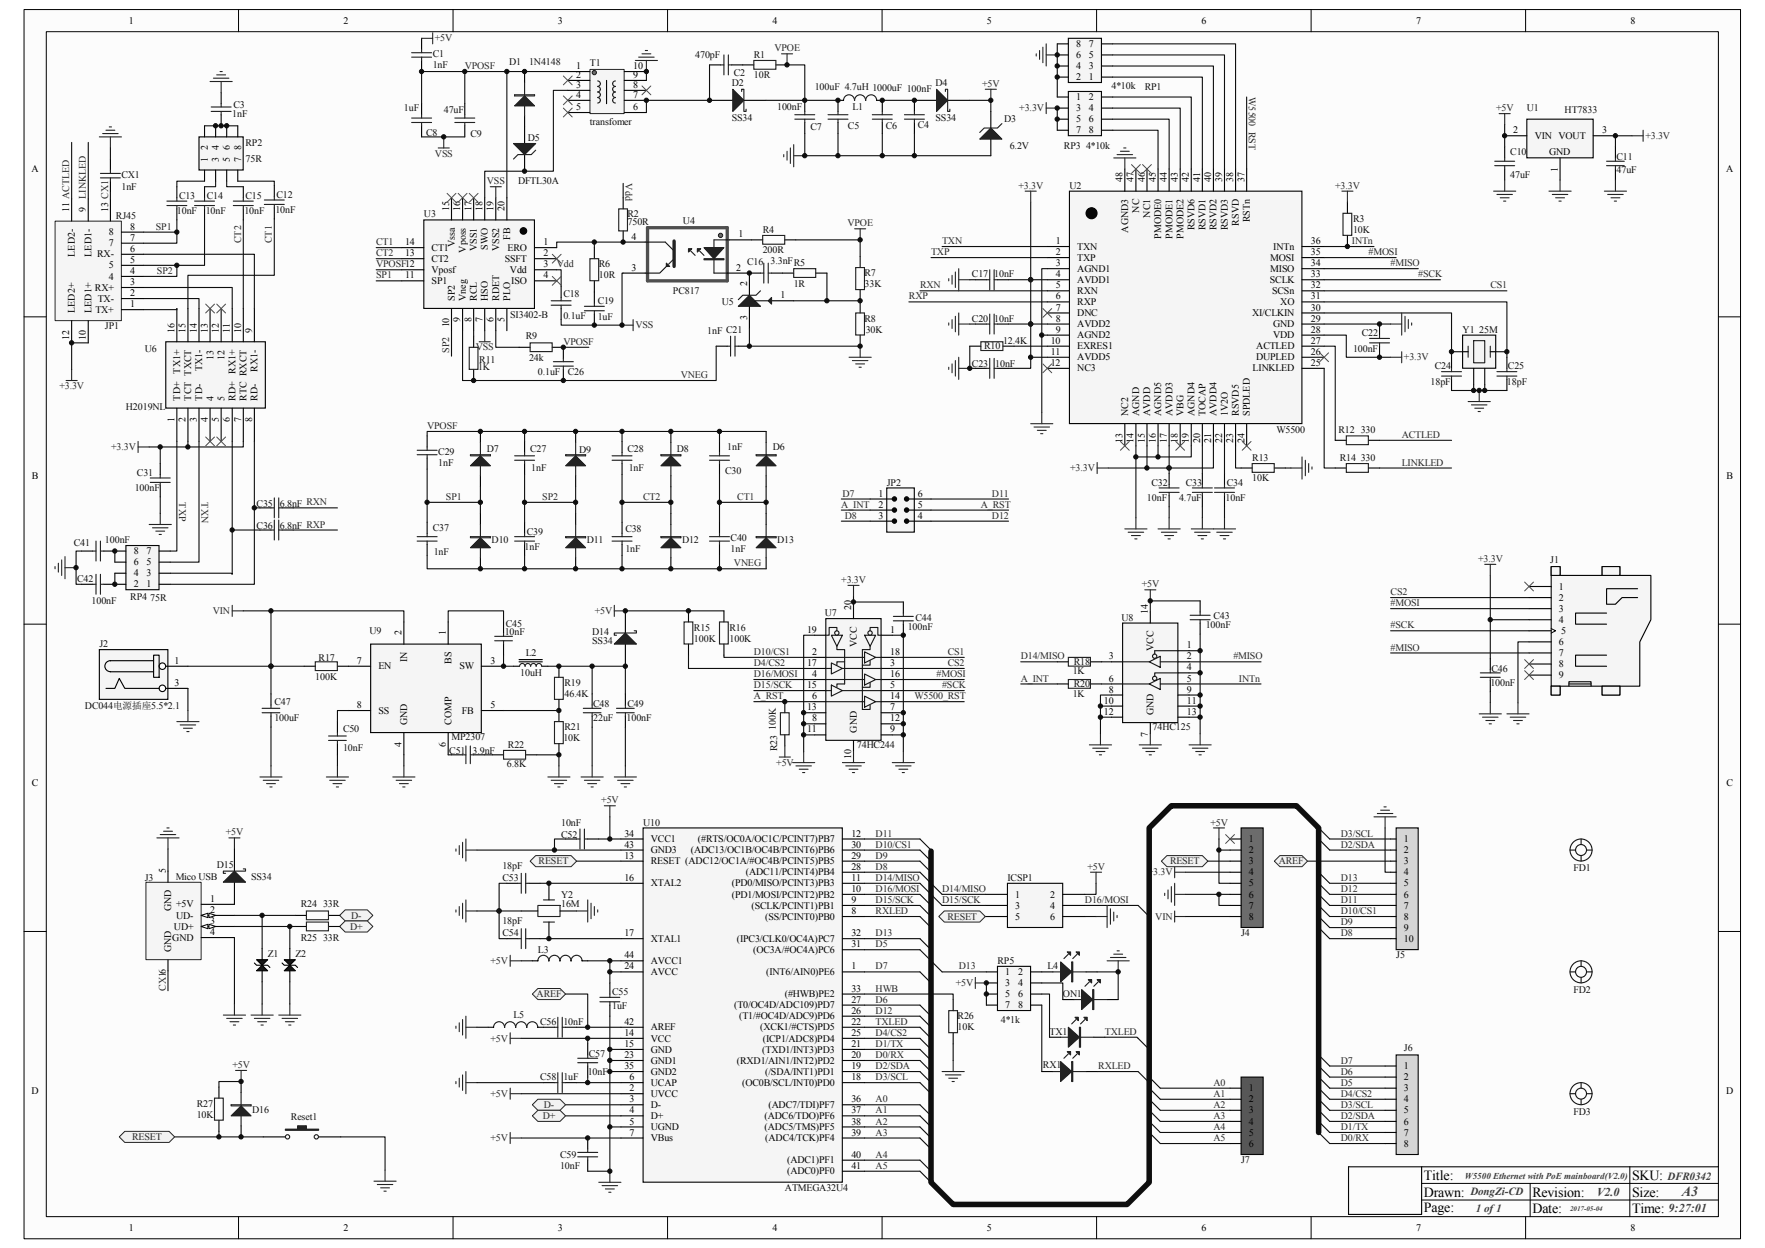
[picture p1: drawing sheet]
<svg xmlns="http://www.w3.org/2000/svg" width="297mm" height="210mm" viewBox="0 0 297 210" stroke-linecap="round" stroke-linejoin="round" font-family="sans-serif">
<defs><g id="words">
<g font-size="2.4">
<text x="239.6" y="198.6">Title:</text>
<text x="239.6" y="201.4">Drawn:</text>
<text x="239.6" y="204">Page:</text>
<text x="257.9" y="201.4">Revision:</text>
<text x="274.6" y="198.6">SKU:</text>
<text x="274.6" y="201.4">Size:</text>
<text x="257.9" y="204.2">Date:</text>
<text x="274.6" y="204.2">Time:</text>
</g>
<text font-size="2.4" fill="#3d3d3d" x="283" y="201.2">A3</text>
<g font-size="2" fill="#3d3d3d">
<text x="268.7" y="201.3">V2.0</text>
<text x="280.8" y="204">9:27:01</text>
</g>
<g font-size="1.9" fill="#3d3d3d">
<text x="247.4" y="201.1">DongZi-CD</text>
<text x="248.4" y="204">1 of 1</text>
<text x="280.6" y="198.5">DFR0342</text>
</g>
<g font-size="1.7">
<text x="21.7" y="4">1</text>
<text x="57.8" y="4">2</text>
<text x="93.9" y="4">3</text>
<text x="130" y="4">4</text>
<text x="166.1" y="4">5</text>
<text x="202.2" y="4">6</text>
<text x="238.3" y="4">7</text>
<text x="274.4" y="4">8</text>
<text x="97" y="11.6">1</text>
<text x="106.5" y="11.6">10</text>
<text x="181.1" y="11.6">4</text>
<text x="181.1" y="9.8">6</text>
<text x="181.1" y="7.9">8</text>
<text x="183.2" y="11.6">3</text>
<text x="183.2" y="9.8">5</text>
<text x="183.2" y="7.9">7</text>
<text x="97" y="13.1">2</text>
<text x="97" y="14.8">3</text>
<text x="97" y="16.5">4</text>
<text x="106.5" y="16.5">7</text>
<text x="106.5" y="14.8">8</text>
<text x="106.5" y="13.1">9</text>
<text x="181.1" y="13.5">2</text>
<text x="181.1" y="16.8">1</text>
<text x="183.2" y="13.5">1</text>
<text x="183.2" y="16.8">2</text>
<text x="97" y="18.5">5</text>
<text x="106.5" y="18.5">6</text>
<text x="181.1" y="18.7">3</text>
<text x="181.1" y="20.6">5</text>
<text x="181.1" y="22.4">7</text>
<text x="183.2" y="18.7">4</text>
<text x="183.2" y="20.6">6</text>
<text x="183.2" y="22.4">8</text>
<text x="254.6" y="22.4">2</text>
<text x="258.2" y="23.4">VIN VOUT</text>
<text x="269.6" y="22.4">3</text>
<text x="5.3" y="28.9">A</text>
<text x="35" y="27.3" transform="rotate(-90 35 27.3)">1</text>
<text x="35" y="25.2" transform="rotate(-90 35 25.2)">2</text>
<text x="36.8" y="27.3" transform="rotate(-90 36.8 27.3)">3</text>
<text x="36.8" y="25.2" transform="rotate(-90 36.8 25.2)">4</text>
<text x="38.7" y="27.3" transform="rotate(-90 38.7 27.3)">5</text>
<text x="38.7" y="25.2" transform="rotate(-90 38.7 25.2)">6</text>
<text x="40.6" y="27.3" transform="rotate(-90 40.6 27.3)">7</text>
<text x="40.6" y="25.2" transform="rotate(-90 40.6 25.2)">8</text>
<text x="260.7" y="26.2">GND</text>
<text x="262.1" y="28.9" transform="rotate(-90 262.1 28.9)">1</text>
<text x="290.4" y="28.9">A</text>
<text x="11.7" y="35.7" transform="rotate(-90 11.7 35.7)">11 ACTLED</text>
<text x="14.5" y="35.7" transform="rotate(-90 14.5 35.7)">9</text>
<text x="18.2" y="35.7" transform="rotate(-90 18.2 35.7)">13 CX1</text>
<text x="75.6" y="35.5" transform="rotate(-90 75.6 35.5)">15</text>
<text x="77.5" y="35.5" transform="rotate(-90 77.5 35.5)">16</text>
<text x="79.3" y="35.5" transform="rotate(-90 79.3 35.5)">17</text>
<text x="81.2" y="35.5" transform="rotate(-90 81.2 35.5)">18</text>
<text x="83" y="35.5" transform="rotate(-90 83 35.5)">19</text>
<text x="84.9" y="35.5" transform="rotate(-90 84.9 35.5)">20</text>
<text x="188.9" y="30.7" transform="rotate(-90 188.9 30.7)">48</text>
<text x="190.8" y="30.7" transform="rotate(-90 190.8 30.7)">47</text>
<text x="191.7" y="35.8" transform="rotate(-90 191.7 35.8)">NC</text>
<text x="192.6" y="30.7" transform="rotate(-90 192.6 30.7)">46</text>
<text x="194.5" y="30.7" transform="rotate(-90 194.5 30.7)">45</text>
<text x="196.3" y="30.7" transform="rotate(-90 196.3 30.7)">44</text>
<text x="198.2" y="30.7" transform="rotate(-90 198.2 30.7)">43</text>
<text x="200.1" y="30.7" transform="rotate(-90 200.1 30.7)">42</text>
<text x="201.9" y="30.7" transform="rotate(-90 201.9 30.7)">41</text>
<text x="203.8" y="30.7" transform="rotate(-90 203.8 30.7)">40</text>
<text x="205.7" y="30.7" transform="rotate(-90 205.7 30.7)">39</text>
<text x="207.5" y="30.7" transform="rotate(-90 207.5 30.7)">38</text>
<text x="209.4" y="30.7" transform="rotate(-90 209.4 30.7)">37</text>
<text x="18.3" y="41.4">7</text>
<text x="18.3" y="39.6">8</text>
<text x="21.9" y="40.5">7</text>
<text x="21.9" y="38.6">8</text>
<text x="68.2" y="41.3">14</text>
<text x="76.5" y="41.6" transform="rotate(-90 76.5 41.6)">Vssa</text>
<text x="85.8" y="40.4" transform="rotate(-90 85.8 40.4)">FB</text>
<text x="91.4" y="41.3">1</text>
<text x="106.3" y="40.3">4</text>
<text x="124.3" y="40">1</text>
<text x="177.7" y="41.1">1</text>
<text x="189.8" y="39.1" transform="rotate(-90 189.8 39.1)">AGND3</text>
<text x="193.6" y="36.6" transform="rotate(-90 193.6 36.6)">NC1</text>
<text x="195.4" y="40.2" transform="rotate(-90 195.4 40.2)">PMODE0</text>
<text x="197.3" y="40.2" transform="rotate(-90 197.3 40.2)">PMODE1</text>
<text x="199.1" y="40.2" transform="rotate(-90 199.1 40.2)">PMODE2</text>
<text x="201" y="38.8" transform="rotate(-90 201 38.8)">RSVD6</text>
<text x="202.9" y="38.8" transform="rotate(-90 202.9 38.8)">RSVD1</text>
<text x="204.7" y="38.8" transform="rotate(-90 204.7 38.8)">RSVD2</text>
<text x="206.6" y="38.8" transform="rotate(-90 206.6 38.8)">RSVD3</text>
<text x="208.5" y="37.9" transform="rotate(-90 208.5 37.9)">RSVD</text>
<text x="210.3" y="37.4" transform="rotate(-90 210.3 37.4)">RSTn</text>
<text x="220.6" y="41.1">36</text>
<text x="12.6" y="43.2" transform="rotate(-90 12.6 43.2)">LED2-</text>
<text x="15.4" y="43.2" transform="rotate(-90 15.4 43.2)">LED1-</text>
<text x="16.3" y="43.3">RX-</text>
<text x="18.3" y="47">4</text>
<text x="18.3" y="45.2">5</text>
<text x="21.9" y="48">3</text>
<text x="21.9" y="46.1">4</text>
<text x="21.9" y="44.2">5</text>
<text x="21.9" y="42.4">6</text>
<text x="68.2" y="46.9">11</text>
<text x="68.2" y="43.1">13</text>
<text x="72.6" y="47.8">SP1</text>
<text x="72.6" y="45.9">Vposf</text>
<text x="72.6" y="44.1">CT2</text>
<text x="72.6" y="42.2">CT1</text>
<text x="78.4" y="42.5" transform="rotate(-90 78.4 42.5)">Vposs</text>
<text x="80.2" y="42.2" transform="rotate(-90 80.2 42.2)">VSS1</text>
<text x="82.1" y="42" transform="rotate(-90 82.1 42)">SWO</text>
<text x="84" y="42.2" transform="rotate(-90 84 42.2)">VSS2</text>
<text x="84.9" y="44.1">SSFT</text>
<text x="85.4" y="42.2">ERO</text>
<text x="85.8" y="45.9">Vdd</text>
<text x="86" y="47.8">ISO</text>
<text x="91.4" y="43.1">2</text>
<text x="91.4" y="45">3</text>
<text x="91.4" y="46.9">4</text>
<text x="106.3" y="45.5">3</text>
<text x="123.9" y="45.5">2</text>
<text x="177.7" y="42.9">2</text>
<text x="177.7" y="44.8">3</text>
<text x="177.7" y="46.7">4</text>
<text x="181.3" y="42">TXN</text>
<text x="181.3" y="43.9">TXP</text>
<text x="181.3" y="45.7">AGND1</text>
<text x="181.3" y="47.6">AVDD1</text>
<text x="213.7" y="47.6">SCLK</text>
<text x="213.7" y="45.7">MISO</text>
<text x="213.7" y="43.9">MOSI</text>
<text x="214.3" y="42">INTn</text>
<text x="220.6" y="46.7">33</text>
<text x="220.6" y="44.8">34</text>
<text x="220.6" y="42.9">35</text>
<text x="12.6" y="52.7" transform="rotate(-90 12.6 52.7)">LED2+</text>
<text x="15.4" y="52.7" transform="rotate(-90 15.4 52.7)">LED1+</text>
<text x="16" y="48.9">RX+</text>
<text x="16" y="52.6">TX+</text>
<text x="16.4" y="50.8">TX-</text>
<text x="21.9" y="51.7">1</text>
<text x="21.9" y="49.8">2</text>
<text x="76.5" y="50.6" transform="rotate(-90 76.5 50.6)">SP2</text>
<text x="78.4" y="50.6" transform="rotate(-90 78.4 50.6)">Vneg</text>
<text x="80.2" y="50.6" transform="rotate(-90 80.2 50.6)">RCL</text>
<text x="82.1" y="50.6" transform="rotate(-90 82.1 50.6)">HSO</text>
<text x="84" y="50.6" transform="rotate(-90 84 50.6)">RDET</text>
<text x="85.8" y="50.6" transform="rotate(-90 85.8 50.6)">PLO</text>
<text x="125.7" y="53.9" transform="rotate(-90 125.7 53.9)">3</text>
<text x="125.7" y="48.2" transform="rotate(-90 125.7 48.2)">2</text>
<text x="131.3" y="50.2">1</text>
<text x="177.7" y="48.5">5</text>
<text x="177.7" y="50.4">6</text>
<text x="177.7" y="52.3">7</text>
<text x="181.3" y="49.5">RXN</text>
<text x="181.3" y="51.3">RXP</text>
<text x="181.3" y="53.2">DNC</text>
<text x="210.7" y="53.2">XI/CLKIN</text>
<text x="214.1" y="49.5">SCSn</text>
<text x="215.4" y="51.3">XO</text>
<text x="220.6" y="52.3">30</text>
<text x="220.6" y="50.4">31</text>
<text x="220.6" y="48.5">32</text>
<text x="11.7" y="57.1" transform="rotate(-90 11.7 57.1)">12</text>
<text x="14.5" y="57.1" transform="rotate(-90 14.5 57.1)">10</text>
<text x="29.4" y="56" transform="rotate(-90 29.4 56)">16</text>
<text x="31.2" y="56" transform="rotate(-90 31.2 56)">15</text>
<text x="33.1" y="56" transform="rotate(-90 33.1 56)">14</text>
<text x="35" y="56" transform="rotate(-90 35 56)">13</text>
<text x="36.8" y="56" transform="rotate(-90 36.8 56)">12</text>
<text x="38.7" y="56" transform="rotate(-90 38.7 56)">11</text>
<text x="40.6" y="56" transform="rotate(-90 40.6 56)">10</text>
<text x="42.4" y="56" transform="rotate(-90 42.4 56)">9</text>
<text x="75.6" y="55.1" transform="rotate(-90 75.6 55.1)">10</text>
<text x="77.5" y="54.2" transform="rotate(-90 77.5 54.2)">9</text>
<text x="79.3" y="54.2" transform="rotate(-90 79.3 54.2)">8</text>
<text x="81.2" y="54.2" transform="rotate(-90 81.2 54.2)">7</text>
<text x="83" y="54.2" transform="rotate(-90 83 54.2)">6</text>
<text x="84.9" y="54.2" transform="rotate(-90 84.9 54.2)">5</text>
<text x="176.8" y="57.8">10</text>
<text x="176.8" y="59.7">11</text>
<text x="177.7" y="54.1">8</text>
<text x="177.7" y="56">9</text>
<text x="181.3" y="55.1">AVDD2</text>
<text x="181.3" y="56.9">AGND2</text>
<text x="181.3" y="58.8">EXRES1</text>
<text x="211.4" y="58.8">ACTLED</text>
<text x="214.2" y="56.9">VDD</text>
<text x="214.2" y="55.1">GND</text>
<text x="220.6" y="59.7">26</text>
<text x="220.6" y="57.8">27</text>
<text x="220.6" y="56">28</text>
<text x="220.6" y="54.1">29</text>
<text x="30.3" y="62.9" transform="rotate(-90 30.3 62.9)">TX1+</text>
<text x="34" y="62.5" transform="rotate(-90 34 62.5)">TX1-</text>
<text x="35.9" y="60.5" transform="rotate(-90 35.9 60.5)">13</text>
<text x="37.8" y="60.5" transform="rotate(-90 37.8 60.5)">12</text>
<text x="43.4" y="62.6" transform="rotate(-90 43.4 62.6)">RX1-</text>
<text x="176.8" y="61.6">12</text>
<text x="181.3" y="60.6">AVDD5</text>
<text x="181.3" y="62.5">NC3</text>
<text x="210.8" y="62.5">LINKLED</text>
<text x="211.4" y="60.6">DUPLED</text>
<text x="220.6" y="61.6">25</text>
<text x="29.4" y="71" transform="rotate(-90 29.4 71)">1</text>
<text x="30.3" y="67.4" transform="rotate(-90 30.3 67.4)">TD+</text>
<text x="31.2" y="71" transform="rotate(-90 31.2 71)">2</text>
<text x="32.2" y="67.4" transform="rotate(-90 32.2 67.4)">TCT TXCT</text>
<text x="33.1" y="71" transform="rotate(-90 33.1 71)">3</text>
<text x="34" y="67.4" transform="rotate(-90 34 67.4)">TD-</text>
<text x="35" y="71" transform="rotate(-90 35 71)">4</text>
<text x="35.9" y="67.4" transform="rotate(-90 35.9 67.4)">4</text>
<text x="36.8" y="71" transform="rotate(-90 36.8 71)">5</text>
<text x="37.8" y="67.4" transform="rotate(-90 37.8 67.4)">5</text>
<text x="38.7" y="71" transform="rotate(-90 38.7 71)">6</text>
<text x="39.6" y="67.4" transform="rotate(-90 39.6 67.4)">RD+ RX1+</text>
<text x="40.6" y="71" transform="rotate(-90 40.6 71)">7</text>
<text x="41.5" y="67.4" transform="rotate(-90 41.5 67.4)">RTC RXCT</text>
<text x="42.4" y="71" transform="rotate(-90 42.4 71)">8</text>
<text x="43.4" y="67.4" transform="rotate(-90 43.4 67.4)">RD-</text>
<text x="189.8" y="70" transform="rotate(-90 189.8 70)">NC2</text>
<text x="191.7" y="70" transform="rotate(-90 191.7 70)">AGND</text>
<text x="193.6" y="70" transform="rotate(-90 193.6 70)">AVDD</text>
<text x="195.4" y="70" transform="rotate(-90 195.4 70)">AGND5</text>
<text x="197.3" y="70" transform="rotate(-90 197.3 70)">AVDD3</text>
<text x="199.1" y="70" transform="rotate(-90 199.1 70)">VBG</text>
<text x="201" y="70" transform="rotate(-90 201 70)">AGND4</text>
<text x="202.9" y="70" transform="rotate(-90 202.9 70)">TOCAP</text>
<text x="204.7" y="70" transform="rotate(-90 204.7 70)">AVDD4</text>
<text x="206.6" y="70" transform="rotate(-90 206.6 70)">1V2O</text>
<text x="208.5" y="70" transform="rotate(-90 208.5 70)">RSVD5</text>
<text x="210.3" y="70" transform="rotate(-90 210.3 70)">SPDLED</text>
<text x="188.9" y="74.5" transform="rotate(-90 188.9 74.5)">13</text>
<text x="190.8" y="74.5" transform="rotate(-90 190.8 74.5)">14</text>
<text x="192.6" y="74.5" transform="rotate(-90 192.6 74.5)">15</text>
<text x="194.5" y="74.5" transform="rotate(-90 194.5 74.5)">16</text>
<text x="196.3" y="74.5" transform="rotate(-90 196.3 74.5)">17</text>
<text x="198.2" y="74.5" transform="rotate(-90 198.2 74.5)">18</text>
<text x="200.1" y="74.5" transform="rotate(-90 200.1 74.5)">19</text>
<text x="201.9" y="74.5" transform="rotate(-90 201.9 74.5)">20</text>
<text x="203.8" y="74.5" transform="rotate(-90 203.8 74.5)">21</text>
<text x="205.7" y="74.5" transform="rotate(-90 205.7 74.5)">22</text>
<text x="207.5" y="74.5" transform="rotate(-90 207.5 74.5)">23</text>
<text x="209.4" y="74.5" transform="rotate(-90 209.4 74.5)">24</text>
<text x="5.4" y="80.6">B</text>
<text x="147.8" y="83.6">1</text>
<text x="154.4" y="83.6">6</text>
<text x="290.5" y="80.6">B</text>
<text x="147.8" y="85.4">2</text>
<text x="147.8" y="87.3">3</text>
<text x="154.4" y="87.3">4</text>
<text x="154.4" y="85.4">5</text>
<text x="22.5" y="95.1">6</text>
<text x="22.5" y="93.3">8</text>
<text x="24.7" y="95.1">5</text>
<text x="24.7" y="93.3">7</text>
<text x="22.5" y="98.8">2</text>
<text x="22.5" y="97">4</text>
<text x="24.7" y="98.8">1</text>
<text x="24.7" y="97">3</text>
<text x="262.3" y="99.2">1</text>
<text x="262.3" y="101.1">2</text>
<text x="67.6" y="106.9" transform="rotate(-90 67.6 106.9)">2</text>
<text x="75" y="106.9" transform="rotate(-90 75 106.9)">1</text>
<text x="135.8" y="106.5">19</text>
<text x="143.2" y="102.6" transform="rotate(-90 143.2 102.6)">20</text>
<text x="149.8" y="106.5">1</text>
<text x="193.2" y="103.4" transform="rotate(-90 193.2 103.4)">14</text>
<text x="262.3" y="103">3</text>
<text x="262.3" y="104.8">4</text>
<text x="262.7" y="106.7">5</text>
<text x="29.4" y="111.7">1</text>
<text x="60.1" y="111.7">7</text>
<text x="63.7" y="112.6">EN</text>
<text x="68.5" y="111.5" transform="rotate(-90 68.5 111.5)">IN</text>
<text x="75.9" y="111.7" transform="rotate(-90 75.9 111.7)">BS</text>
<text x="77.3" y="112.6">SW</text>
<text x="82.5" y="111.7">3</text>
<text x="135.8" y="112.1">17</text>
<text x="136.7" y="110.2">2</text>
<text x="136.7" y="113.9">4</text>
<text x="144.2" y="108.8" transform="rotate(-90 144.2 108.8)">VCC</text>
<text x="149.8" y="112.1">3</text>
<text x="149.8" y="113.9">16</text>
<text x="149.8" y="110.2">18</text>
<text x="186.6" y="111">3</text>
<text x="194.1" y="109.6" transform="rotate(-90 194.1 109.6)">VCC</text>
<text x="199.7" y="109.1">1</text>
<text x="199.7" y="111">2</text>
<text x="199.7" y="112.8">4</text>
<text x="262.3" y="108.5">6</text>
<text x="262.3" y="110.4">7</text>
<text x="262.3" y="112.3">8</text>
<text x="29.4" y="115.4">3</text>
<text x="60.1" y="119.2">8</text>
<text x="82.5" y="119.2">5</text>
<text x="135.8" y="119.5">13</text>
<text x="135.8" y="115.8">15</text>
<text x="136.7" y="117.7">6</text>
<text x="149.8" y="115.8">5</text>
<text x="149.8" y="119.5">7</text>
<text x="149.8" y="117.7">14</text>
<text x="185.8" y="118.4">10</text>
<text x="186.6" y="114.7">6</text>
<text x="186.6" y="116.5">8</text>
<text x="199.7" y="114.7">5</text>
<text x="199.7" y="116.5">9</text>
<text x="199.7" y="118.4">11</text>
<text x="262.3" y="114.1">9</text>
<text x="63.7" y="120.1">SS</text>
<text x="67.6" y="125.6" transform="rotate(-90 67.6 125.6)">4</text>
<text x="68.5" y="122" transform="rotate(-90 68.5 122)">GND</text>
<text x="75" y="125.6" transform="rotate(-90 75 125.6)">6</text>
<text x="75.9" y="122" transform="rotate(-90 75.9 122)">COMP</text>
<text x="77.7" y="120.1">FB</text>
<text x="135.8" y="123.3">11</text>
<text x="136.7" y="121.4">8</text>
<text x="144.2" y="123.3" transform="rotate(-90 144.2 123.3)">GND</text>
<text x="149.8" y="123.3">9</text>
<text x="149.8" y="121.4">12</text>
<text x="185.8" y="120.3">12</text>
<text x="193.2" y="123.9" transform="rotate(-90 193.2 123.9)">7</text>
<text x="194.1" y="120.3" transform="rotate(-90 194.1 120.3)">GND</text>
<text x="199.7" y="120.3">13</text>
<text x="143.2" y="127.8" transform="rotate(-90 143.2 127.8)">10</text>
<text x="5.4" y="132.3">C</text>
<text x="290.5" y="132.3">C</text>
<text x="105.1" y="140.8">34</text>
<text x="105.1" y="142.6">43</text>
<text x="109.5" y="141.7">VCC1</text>
<text x="109.5" y="143.6">GND3</text>
<text x="116.3" y="143.6">(ADC13/OC1B/OC4B/PCINT6)PB6</text>
<text x="117.4" y="141.7">(#RTS/OC0A/OC1C/PCINT7)PB7</text>
<text x="143.3" y="142.6">30</text>
<text x="143.3" y="140.8">12</text>
<text x="210.2" y="141.7">1</text>
<text x="210.2" y="143.6">2</text>
<text x="236.2" y="141.7">1</text>
<text x="236.2" y="143.6">2</text>
<text x="27.9" y="147" transform="rotate(-90 27.9 147)">5</text>
<text x="105.1" y="144.5">13</text>
<text x="105.1" y="148.2">16</text>
<text x="109.5" y="145.4">RESET (ADC12/OC1A/#OC4B/PCINT5)PB5</text>
<text x="109.5" y="149.2">XTAL2</text>
<text x="123.2" y="149.2">(PD0/MISO/PCINT3)PB3</text>
<text x="125.5" y="147.3">(ADC11/PCINT4)PB4</text>
<text x="143.3" y="148.2">11</text>
<text x="143.3" y="146.4">28</text>
<text x="143.3" y="144.5">29</text>
<text x="210.2" y="145.4">3</text>
<text x="210.2" y="147.3">4</text>
<text x="210.2" y="149.2">5</text>
<text x="236.2" y="145.4">3</text>
<text x="236.2" y="147.3">4</text>
<text x="236.2" y="149.2">5</text>
<text x="28.8" y="153.4" transform="rotate(-90 28.8 153.4)">GND</text>
<text x="29.6" y="152.7">+5V</text>
<text x="29.7" y="154.6">UD-</text>
<text x="35.3" y="151.8">1</text>
<text x="35.3" y="155.5">3</text>
<text x="35.3" y="153.6">2</text>
<text x="123.2" y="151">(PD1/MOSI/PCINT2)PB2</text>
<text x="126.5" y="152.9">(SCLK/PCINT1)PB1</text>
<text x="128.8" y="154.7">(SS/PCINT0)PB0</text>
<text x="143.3" y="153.8">8</text>
<text x="143.3" y="152">9</text>
<text x="143.3" y="150.1">10</text>
<text x="170.8" y="151">1</text>
<text x="170.8" y="152.9">3</text>
<text x="170.8" y="154.7">5</text>
<text x="176.7" y="151">2</text>
<text x="176.7" y="152.9">4</text>
<text x="176.7" y="154.7">6</text>
<text x="210.2" y="151">6</text>
<text x="210.2" y="152.9">7</text>
<text x="210.2" y="154.7">8</text>
<text x="236.2" y="151">6</text>
<text x="236.2" y="152.9">7</text>
<text x="236.2" y="154.7">8</text>
<text x="28.8" y="160.2" transform="rotate(-90 28.8 160.2)">GND</text>
<text x="29" y="158.3">GND</text>
<text x="29.3" y="156.4">UD+</text>
<text x="35.3" y="157.4">4</text>
<text x="105.1" y="157.5">17</text>
<text x="105.1" y="161.3">44</text>
<text x="109.5" y="158.5">XTAL1</text>
<text x="124" y="158.5">(IPC3/CLK0/OC4A)PC7</text>
<text x="126.7" y="160.3">(OC3A/#OC4A)PC6</text>
<text x="143.3" y="159.4">31</text>
<text x="143.3" y="157.5">32</text>
<text x="236.2" y="156.6">9</text>
<text x="236.2" y="158.5">10</text>
<text x="105.1" y="163.1">24</text>
<text x="109.5" y="162.2">AVCC1</text>
<text x="109.5" y="164.1">AVCC</text>
<text x="128.9" y="164.1">(INT6/AIN0)PE6</text>
<text x="132" y="167.8">(#HWB)PE2</text>
<text x="143.3" y="166.9">33</text>
<text x="143.3" y="163.1">1</text>
<text x="169.1" y="164.1">1</text>
<text x="169.1" y="165.9">3</text>
<text x="169.1" y="167.8">5</text>
<text x="171.3" y="164.1">2</text>
<text x="171.3" y="165.9">4</text>
<text x="171.3" y="167.8">6</text>
<text x="105.1" y="172.4">42</text>
<text x="109.5" y="173.4">AREF</text>
<text x="123.5" y="169.6">(T0/OC4D/ADC109)PD7</text>
<text x="124.4" y="171.5">(T1/#OC4D/ADC9)PD6</text>
<text x="127.9" y="173.4">(XCK1/#CTS)PD5</text>
<text x="143.3" y="172.4">22</text>
<text x="143.3" y="170.6">26</text>
<text x="143.3" y="168.7">27</text>
<text x="169.1" y="169.6">7</text>
<text x="171.3" y="169.6">8</text>
<text x="105.1" y="174.3">14</text>
<text x="105.1" y="176.2">15</text>
<text x="105.1" y="178.1">23</text>
<text x="105.1" y="179.9">35</text>
<text x="109.5" y="175.3">VCC</text>
<text x="109.5" y="177.1">GND</text>
<text x="109.5" y="179">GND1</text>
<text x="124" y="179">(RXD1/AIN1/INT2)PD2</text>
<text x="128.3" y="177.1">(TXD1/INT3)PD3</text>
<text x="128.4" y="175.3">(ICP1/ADC8)PD4</text>
<text x="143.3" y="179.9">19</text>
<text x="143.3" y="178.1">20</text>
<text x="143.3" y="176.2">21</text>
<text x="143.3" y="174.3">25</text>
<text x="236.2" y="179.9">1</text>
<text x="5.3" y="184">D</text>
<text x="105.9" y="181.8">6</text>
<text x="105.9" y="183.6">2</text>
<text x="105.9" y="185.5">3</text>
<text x="109.5" y="180.8">GND2</text>
<text x="109.5" y="182.7">UCAP</text>
<text x="109.5" y="184.6">UVCC</text>
<text x="124.9" y="182.7">(OC0B/SCL/INT0)PD0</text>
<text x="128.7" y="180.8">(/SDA/INT1)PD1</text>
<text x="143.3" y="185.5">36</text>
<text x="143.3" y="181.8">18</text>
<text x="210.2" y="183.6">1</text>
<text x="210.2" y="185.5">2</text>
<text x="236.2" y="181.8">2</text>
<text x="236.2" y="183.6">3</text>
<text x="236.2" y="185.5">4</text>
<text x="290.4" y="184">D</text>
<text x="105.9" y="187.4">4</text>
<text x="105.9" y="189.2">5</text>
<text x="105.9" y="191.1">7</text>
<text x="109.5" y="186.4">D-</text>
<text x="109.5" y="188.3">D+</text>
<text x="109.5" y="190.2">UGND</text>
<text x="128.6" y="188.3">(ADC6/TDO)PF6</text>
<text x="128.7" y="190.2">(ADC5/TMS)PF5</text>
<text x="129.3" y="186.4">(ADC7/TDI)PF7</text>
<text x="143.3" y="187.4">37</text>
<text x="143.3" y="189.2">38</text>
<text x="143.3" y="191.1">39</text>
<text x="210.2" y="187.4">3</text>
<text x="210.2" y="189.2">4</text>
<text x="210.2" y="191.1">5</text>
<text x="236.2" y="187.4">5</text>
<text x="236.2" y="189.2">6</text>
<text x="236.2" y="191.1">7</text>
<text x="109.5" y="192">VBus</text>
<text x="128.8" y="192">(ADC4/TCK)PF4</text>
<text x="132.5" y="197.6">(ADC0)PF0</text>
<text x="132.5" y="195.7">(ADC1)PF1</text>
<text x="143.3" y="196.7">41</text>
<text x="143.3" y="194.8">40</text>
<text x="210.2" y="193">6</text>
<text x="236.2" y="193">8</text>
<text x="21.7" y="207.1">1</text>
<text x="57.8" y="207.1">2</text>
<text x="93.9" y="207.1">3</text>
<text x="130" y="207.1">4</text>
<text x="166.1" y="207.1">5</text>
<text x="202.2" y="207.1">6</text>
<text x="238.3" y="207.1">7</text>
<text x="274.4" y="207.1">8</text>
</g>
<g font-size="1.7" fill="#0e0e0e">
<text x="72.8" y="11.4">1nF</text>
<text x="72.8" y="9.6">C1</text>
<text x="85.7" y="10.9">D1</text>
<text x="89" y="10.9">1N4148</text>
<text x="99.3" y="11.1">T1</text>
<text x="117" y="9.8">470pF</text>
<text x="126.9" y="9.8">R1</text>
<text x="123.1" y="14.4">D2</text>
<text x="123.5" y="12.8">C2</text>
<text x="126.9" y="13.2">10R</text>
<text x="137.1" y="15.2">100uF 4.7uH 1000uF 100nF</text>
<text x="157.4" y="14.4">D4</text>
<text x="187.1" y="15">4*10k</text>
<text x="192.6" y="15.2">RP1</text>
<text x="39.1" y="19.6">1nF</text>
<text x="39.3" y="18.2">C3</text>
<text x="68" y="18.7">1uF</text>
<text x="71.7" y="22.8">C8</text>
<text x="74.7" y="19.1">47uF</text>
<text x="79.1" y="23">C9</text>
<text x="88.8" y="23.7">D5</text>
<text x="99.3" y="20.9">transfomer</text>
<text x="123.1" y="20.4">SS34</text>
<text x="130.8" y="18.5">100nF</text>
<text x="136.4" y="21.9">C7</text>
<text x="142.7" y="21.7">C5</text>
<text x="143.4" y="18.5">L1</text>
<text x="149" y="21.7">C6</text>
<text x="154.4" y="21.5">C4</text>
<text x="157.4" y="20.4">SS34</text>
<text x="169" y="20.6">D3</text>
<text x="256.9" y="18.7">U1</text>
<text x="263.3" y="19.1">HT7833</text>
<text x="20.4" y="29.9">CX1</text>
<text x="41.3" y="27.3">75R</text>
<text x="41.3" y="24.5">RP2</text>
<text x="169.9" y="25.1">6.2V</text>
<text x="179" y="25.1">RP3</text>
<text x="182.8" y="25.1">4*10k</text>
<text x="254.1" y="29.9">47uF</text>
<text x="254.1" y="26.2">C10</text>
<text x="272" y="29.1">47uF</text>
<text x="272" y="26.9">C11</text>
<text x="20.4" y="31.9">1nF</text>
<text x="30.1" y="33.4">C13</text>
<text x="34.8" y="33.4">C14</text>
<text x="41.3" y="33.4">C15</text>
<text x="46.4" y="35.9">10nF</text>
<text x="46.5" y="33.2">C12</text>
<text x="87.2" y="31">DFTL30A</text>
<text x="180" y="31.8">U2</text>
<text x="19.5" y="36.8">RJ45</text>
<text x="29.8" y="36">10nF</text>
<text x="34.6" y="36">10nF</text>
<text x="41.1" y="36">10nF</text>
<text x="71.3" y="36.6">U3</text>
<text x="105.6" y="37.9">750R</text>
<text x="105.6" y="36.6">R2</text>
<text x="114.9" y="37.7">U4</text>
<text x="128.3" y="39.2">R4</text>
<text x="227.7" y="39.2">10K</text>
<text x="227.7" y="37.4">R3</text>
<text x="100.8" y="46.9">10R</text>
<text x="100.8" y="45">R6</text>
<text x="125.7" y="44.6">C16</text>
<text x="128.3" y="42.6">200R</text>
<text x="129.7" y="44.4">3.3nFR5</text>
<text x="145.5" y="46.5">R7</text>
<text x="163.6" y="46.7">C17</text>
<text x="167.3" y="46.7">10nF</text>
<text x="85.9" y="53.6">SI3402-B</text>
<text x="94.8" y="53.7">0.1uF</text>
<text x="94.8" y="50">C18</text>
<text x="100.6" y="53.9">1uF</text>
<text x="100.6" y="51.1">C19</text>
<text x="113.2" y="49.5">PC817</text>
<text x="121.5" y="51.3">U5</text>
<text x="133.6" y="48.2">1R</text>
<text x="145.5" y="48.3">33K</text>
<text x="17.7" y="55.4">JP1</text>
<text x="24.4" y="59.2">U6</text>
<text x="88.5" y="57.1">R9</text>
<text x="119" y="56.2">1nF C21</text>
<text x="145.5" y="54.1">R8</text>
<text x="145.7" y="56">30K</text>
<text x="163.6" y="54.1">C20</text>
<text x="165.6" y="58.8">R10</text>
<text x="167.3" y="54.1">10nF</text>
<text x="168.8" y="57.8">12.4K</text>
<text x="227.7" y="59.2">100nF</text>
<text x="229.2" y="56.6">C22</text>
<text x="246.1" y="56">Y1</text>
<text x="248.9" y="56">25M</text>
<text x="80.5" y="62.3">1K</text>
<text x="80.6" y="61">R11</text>
<text x="89" y="60.8">24k</text>
<text x="90.5" y="63.1">0.1uF</text>
<text x="95.5" y="63.1">C26</text>
<text x="163.6" y="61.8">C23</text>
<text x="167.5" y="61.8">10nF</text>
<text x="240.7" y="64.7">18pF</text>
<text x="241.5" y="62.1">C24</text>
<text x="253.6" y="64.7">18pF</text>
<text x="253.8" y="62.1">C25</text>
<text x="21.2" y="69">H2019NL</text>
<text x="73.7" y="76.5">C29</text>
<text x="81.9" y="76.1">D7</text>
<text x="89.2" y="76.1">C27</text>
<text x="97.4" y="76.3">D9</text>
<text x="105.6" y="76.1">C28</text>
<text x="113.9" y="76.1">D8</text>
<text x="122.4" y="75.7">1nF</text>
<text x="130" y="75.7">D6</text>
<text x="210.7" y="77.6">R13</text>
<text x="214.8" y="72.9">W5500</text>
<text x="225.2" y="72.9">R12</text>
<text x="225.4" y="77.6">R14</text>
<text x="229" y="72.9">330</text>
<text x="229" y="77.6">330</text>
<text x="22.7" y="82.6">100nF</text>
<text x="23.1" y="80">C31</text>
<text x="73.7" y="78.4">1nF</text>
<text x="89.4" y="79.3">1nF</text>
<text x="105.8" y="79.3">1nF</text>
<text x="122" y="79.8">C30</text>
<text x="149.2" y="81.7">JP2</text>
<text x="193.8" y="81.7">C32</text>
<text x="199.5" y="81.7">C33</text>
<text x="206.4" y="81.7">C34</text>
<text x="210.7" y="81">10K</text>
<text x="43.2" y="85.2">C35</text>
<text x="43.2" y="89">C36</text>
<text x="47.1" y="85.2">6.8nF RXN</text>
<text x="47.1" y="89">6.8nF RXP</text>
<text x="72.8" y="89.3">C37</text>
<text x="105.2" y="89.5">C38</text>
<text x="193" y="84.3">10nF</text>
<text x="198.4" y="84.3">4.7uF</text>
<text x="206.2" y="84.3">10nF</text>
<text x="12.4" y="91.9">C41</text>
<text x="17.7" y="91.4">100nF</text>
<text x="73" y="93.4">1nF</text>
<text x="82.7" y="91.4">D10</text>
<text x="88.3" y="92.5">1nF</text>
<text x="88.6" y="90.1">C39</text>
<text x="98.7" y="91.4">D11</text>
<text x="105.2" y="92.9">1nF</text>
<text x="114.8" y="91.4">D12</text>
<text x="122.9" y="92.9">1nF</text>
<text x="122.9" y="91">C40</text>
<text x="130.8" y="91.4">D13</text>
<text x="260.8" y="94.7">J1</text>
<text x="13" y="97.9">C42</text>
<text x="15.4" y="101.6">100nF</text>
<text x="21.9" y="100.9">RP4</text>
<text x="25.3" y="101.1">75R</text>
<text x="62.2" y="106.7">U9</text>
<text x="84.9" y="106.9">10nF</text>
<text x="85.1" y="105.6">C45</text>
<text x="99.7" y="106.9">D14</text>
<text x="116.8" y="108">100K</text>
<text x="116.8" y="106.1">R15</text>
<text x="122.7" y="108">100K</text>
<text x="122.7" y="106.1">R16</text>
<text x="138.8" y="103.7">U7</text>
<text x="152.8" y="105.9">100nF</text>
<text x="154.1" y="104.4">C44</text>
<text x="188.7" y="104.4">U8</text>
<text x="202.9" y="105.7">100nF</text>
<text x="204.2" y="104.2">C43</text>
<text x="16.7" y="108.9">J2</text>
<text x="53.6" y="111.1">R17</text>
<text x="87.5" y="113.7">10uH</text>
<text x="88.5" y="110.4">L2</text>
<text x="99.7" y="108.4">SS34</text>
<text x="180.5" y="113.4">1K</text>
<text x="180.7" y="111.9">R18</text>
<text x="251" y="113">C46</text>
<text x="14.3" y="119.3">DC044电源插座5.5*2.1</text>
<text x="46.2" y="118.6">C47</text>
<text x="53" y="114.5">100K</text>
<text x="95" y="117.3">46.4K</text>
<text x="95" y="115.4">R19</text>
<text x="99.8" y="119">C48</text>
<text x="105.6" y="119">C49</text>
<text x="180.5" y="117.3">1K</text>
<text x="180.7" y="115.6">R20</text>
<text x="250.8" y="115.4">100nF</text>
<text x="46.2" y="121.4">100uF</text>
<text x="57.7" y="123.3">C50</text>
<text x="76" y="124.6">MP2307</text>
<text x="85.5" y="125.9">R22</text>
<text x="94.8" y="124.8">10K</text>
<text x="95" y="122.9">R21</text>
<text x="99.8" y="121.4">22uF</text>
<text x="105.4" y="121.4">100nF</text>
<text x="130.6" y="122.9" transform="rotate(-90 130.6 122.9)">100K</text>
<text x="144.2" y="125.9">74HC244</text>
<text x="193.9" y="122.9">74HC125</text>
<text x="57.7" y="126.4">10nF</text>
<text x="75.6" y="126.8">C51</text>
<text x="79.5" y="126.8">3.9nF</text>
<text x="85.3" y="129">6.8K</text>
<text x="130.8" y="126.4" transform="rotate(-90 130.8 126.4)">R23</text>
<text x="94.4" y="138.9">10nF</text>
<text x="94.4" y="141">C52</text>
<text x="108.2" y="138.9">U10</text>
<text x="24.4" y="148.2">J3</text>
<text x="29.6" y="148">Mico USB</text>
<text x="36.5" y="146">D15</text>
<text x="42.3" y="148">SS34</text>
<text x="84.5" y="146.2">18pF</text>
<text x="84.5" y="148.2">C53</text>
<text x="169.5" y="148.2">ICSP1</text>
<text x="264.8" y="146.6">FD1</text>
<text x="50.6" y="152.7">R24</text>
<text x="54.4" y="152.7">33R</text>
<text x="84.5" y="155.5">18pF</text>
<text x="94.4" y="152.7">16M</text>
<text x="94.4" y="151">Y2</text>
<text x="45" y="161.1">Z1</text>
<text x="49.7" y="161.1">Z2</text>
<text x="50.6" y="158.3">R25</text>
<text x="54.4" y="158.3">33R</text>
<text x="84.5" y="157.5">C54</text>
<text x="90.5" y="160.3">L3</text>
<text x="208.9" y="157.5">J4</text>
<text x="234.9" y="161.3">J5</text>
<text x="103" y="167.4">C55</text>
<text x="167.9" y="162.2">RP5</text>
<text x="176.2" y="163.1">L4</text>
<text x="178.8" y="167.8">ON1</text>
<text x="264.8" y="167">FD2</text>
<text x="86.4" y="171.3">L5</text>
<text x="90.9" y="172.4">C56</text>
<text x="94.8" y="172.4">10nF</text>
<text x="103" y="169.8">1uF</text>
<text x="161.1" y="173.4">10K</text>
<text x="161.1" y="171.5">R26</text>
<text x="168.4" y="172.1">4*1k</text>
<text x="99.1" y="177.9">C57</text>
<text x="175.5" y="179.7">RX1</text>
<text x="176.6" y="174.1">TX1</text>
<text x="236.2" y="176.9">J6</text>
<text x="90.9" y="181.8">C58</text>
<text x="94.8" y="181.8">1uF</text>
<text x="98.9" y="180.8">10nF</text>
<text x="33.1" y="188.1">10K</text>
<text x="33.1" y="186.2">R27</text>
<text x="42.4" y="187.4">D16</text>
<text x="49" y="188.5">Reset1</text>
<text x="264.8" y="187.6">FD3</text>
<text x="94.2" y="196.7">10nF</text>
<text x="94.2" y="194.8">C59</text>
<text x="208.9" y="195.7">J7</text>
<text x="132.1" y="200.4">ATMEGA32U4</text>
</g>
<g font-size="1.7" fill="#262626">
<text x="73.2" y="7">+5V</text>
<text x="78.2" y="11.6">VPOSF</text>
<text x="130.3" y="8.7">VPOE</text>
<text x="165.3" y="14.6">+5V</text>
<text x="210.2" y="16.3" transform="rotate(90 210.2 16.3)">W5500_RST</text>
<text x="171.5" y="18.7">+3.3V</text>
<text x="251.7" y="18.7">+5V</text>
<text x="276.9" y="23.4">+3.3V</text>
<text x="73.2" y="26.3">VSS</text>
<text x="14.5" y="33.5" transform="rotate(-90 14.5 33.5)">LINKLED</text>
<text x="81.9" y="31">VSS</text>
<text x="105.3" y="30.9" transform="rotate(90 105.3 30.9)">Vdd</text>
<text x="171.4" y="31.8">+3.3V</text>
<text x="224.7" y="31.8">+3.3V</text>
<text x="26.2" y="38.6">SP1</text>
<text x="40.6" y="40.9" transform="rotate(-90 40.6 40.9)">CT2</text>
<text x="45.8" y="40.9" transform="rotate(-90 45.8 40.9)">CT1</text>
<text x="63.3" y="41.3">CT1</text>
<text x="142.6" y="38.1">VPOE</text>
<text x="158.5" y="41.1">TXN</text>
<text x="227.5" y="41.1">INTn</text>
<text x="26.4" y="46.1">SP2</text>
<text x="63.3" y="45">VPOSF12</text>
<text x="63.3" y="43.1">CT2</text>
<text x="63.3" y="46.9">SP1</text>
<text x="93.7" y="45">Vdd</text>
<text x="156.7" y="42.9">TXP</text>
<text x="230.3" y="42.9">#MOSI</text>
<text x="234" y="44.8">#MISO</text>
<text x="238.7" y="46.7">#SCK</text>
<text x="152.9" y="50.4">RXP</text>
<text x="154.8" y="48.5">RXN</text>
<text x="250.8" y="48.5">CS1</text>
<text x="75.6" y="59.4" transform="rotate(-90 75.6 59.4)">SP2</text>
<text x="80.1" y="59">VSS</text>
<text x="94.8" y="58">VPOSF</text>
<text x="106.9" y="55.2">VSS</text>
<text x="10" y="65.5">+3.3V</text>
<text x="114.6" y="63.6">VNEG</text>
<text x="236.2" y="60.6">+3.3V</text>
<text x="18.7" y="75.7">+3.3V</text>
<text x="71.9" y="72.2">VPOSF</text>
<text x="235.9" y="73.7">ACTLED</text>
<text x="141.8" y="83.6">D7</text>
<text x="166.9" y="83.6">D11</text>
<text x="180.1" y="79.3">+3.3V</text>
<text x="235.9" y="78.4">LINKLED</text>
<text x="30.2" y="84.5" transform="rotate(90 30.2 84.5)">TXP</text>
<text x="33.9" y="84.5" transform="rotate(90 33.9 84.5)">TXN</text>
<text x="75" y="84.1">SP1</text>
<text x="91.3" y="84.1">SP2</text>
<text x="108.2" y="84.1">CT2</text>
<text x="124.1" y="84.1">CT1</text>
<text x="141.6" y="85.4">A_INT</text>
<text x="142.1" y="87.3">D8</text>
<text x="165.1" y="85.4">A_RST</text>
<text x="166.9" y="87.3">D12</text>
<text x="123.5" y="95.3">VNEG</text>
<text x="248.7" y="94.5">+3.3V</text>
<text x="141.6" y="98.1">+3.3V</text>
<text x="192.1" y="98.8">+5V</text>
<text x="234" y="100.2">CS2</text>
<text x="35.8" y="103.3">VIN</text>
<text x="100.1" y="103.3">+5V</text>
<text x="234" y="102">#MOSI</text>
<text x="234" y="105.7">#SCK</text>
<text x="126.9" y="110.2">D10/CS1</text>
<text x="126.9" y="113.9">D16/MOSI</text>
<text x="126.9" y="112.1">D4/CS2</text>
<text x="157.6" y="113.9">#MOSI</text>
<text x="159.5" y="110.2">CS1</text>
<text x="159.5" y="112.1">CS2</text>
<text x="171.8" y="111">D14/MISO</text>
<text x="207.5" y="111">#MISO</text>
<text x="234" y="109.5">#MISO</text>
<text x="126.9" y="115.8">D15/SCK</text>
<text x="126.9" y="117.7">A_RST</text>
<text x="153.9" y="117.7">W5500_RST</text>
<text x="158.5" y="115.8">#SCK</text>
<text x="171.8" y="114.7">A_INT</text>
<text x="208.5" y="114.7">INTn</text>
<text x="130.6" y="128.8">+5V</text>
<text x="101.2" y="135.2">+5V</text>
<text x="38" y="140.6">+5V</text>
<text x="147.3" y="140.8">D11</text>
<text x="147.3" y="142.6">D10/CS1</text>
<text x="203.7" y="138.9">+5V</text>
<text x="225.6" y="142.6">D2/SDA</text>
<text x="225.6" y="140.8">D3/SCL</text>
<text x="90.6" y="145.4">RESET</text>
<text x="147.3" y="148.2">D14/MISO</text>
<text x="147.3" y="146.4">D8</text>
<text x="147.3" y="144.5">D9</text>
<text x="183" y="146.4">+5V</text>
<text x="193.1" y="147.3">+3.3V</text>
<text x="196.9" y="145.4">RESET</text>
<text x="215.2" y="145.4">AREF</text>
<text x="225.6" y="148.2">D13</text>
<text x="59.1" y="154.6">D-</text>
<text x="147.3" y="150.1">D16/MOSI</text>
<text x="147.3" y="152">D15/SCK</text>
<text x="147.3" y="153.8">RXLED</text>
<text x="158.5" y="150.1">D14/MISO</text>
<text x="158.5" y="152">D15/SCK</text>
<text x="159.4" y="154.7">RESET</text>
<text x="182.6" y="152">D16/MOSI</text>
<text x="194.4" y="154.7">VIN</text>
<text x="225.6" y="155.7">D9</text>
<text x="225.6" y="152">D11</text>
<text x="225.6" y="150.1">D12</text>
<text x="225.6" y="153.8">D10/CS1</text>
<text x="58.9" y="156.4">D+</text>
<text x="147.3" y="159.4">D5</text>
<text x="147.3" y="157.5">D13</text>
<text x="225.6" y="157.5">D8</text>
<text x="27.9" y="166.7" transform="rotate(-90 27.9 166.7)">CX16</text>
<text x="82.6" y="162.2">+5V</text>
<text x="90.3" y="167.8">AREF</text>
<text x="147.3" y="163.1">D7</text>
<text x="147.3" y="166.9">HWB</text>
<text x="160.8" y="165.9">+5V</text>
<text x="161.3" y="163.1">D13</text>
<text x="147.3" y="168.7">D6</text>
<text x="147.3" y="170.6">D12</text>
<text x="147.3" y="172.4">TXLED</text>
<text x="39.1" y="179.7">+5V</text>
<text x="82.6" y="175.3">+5V</text>
<text x="147.3" y="178.1">D0/RX</text>
<text x="147.3" y="176.2">D1/TX</text>
<text x="147.3" y="179.9">D2/SDA</text>
<text x="147.3" y="174.3">D4/CS2</text>
<text x="184.8" y="179.9">RXLED</text>
<text x="185.9" y="174.1">TXLED</text>
<text x="225.6" y="179">D7</text>
<text x="82.6" y="184.6">+5V</text>
<text x="147.3" y="185.5">A0</text>
<text x="147.3" y="181.8">D3/SCL</text>
<text x="204.2" y="182.7">A0</text>
<text x="204.2" y="184.6">A1</text>
<text x="225.6" y="182.7">D5</text>
<text x="225.6" y="180.8">D6</text>
<text x="225.6" y="184.6">D4/CS2</text>
<text x="22.2" y="191.8">RESET</text>
<text x="91.3" y="188.3">D+</text>
<text x="91.5" y="186.4">D-</text>
<text x="147.3" y="187.4">A1</text>
<text x="147.3" y="189.2">A2</text>
<text x="147.3" y="191.1">A3</text>
<text x="204.2" y="186.4">A2</text>
<text x="204.2" y="188.3">A3</text>
<text x="204.2" y="190.2">A4</text>
<text x="225.6" y="188.3">D2/SDA</text>
<text x="225.6" y="186.4">D3/SCL</text>
<text x="225.6" y="190.2">D1/TX</text>
<text x="82.6" y="192">+5V</text>
<text x="147.3" y="194.8">A4</text>
<text x="147.3" y="196.7">A5</text>
<text x="204.2" y="192">A5</text>
<text x="225.6" y="192">D0/RX</text>
</g>
<text font-size="1.5" fill="#3d3d3d" x="246.5" y="198.4">W5500 Ethernet with PoE mainboard(V2.0)</text>
<text font-size="1.2" fill="#3d3d3d" x="264.2" y="203.7">2017-05-04</text>
</g></defs>
<path d="M4.1 1.6h288.8v206.8h-288.8z" fill="#fcfcfc"/>
<path d="M4 1.6h288.9v206.8h-288.9z" fill="none" stroke="#000" stroke-width=".17"/>
<path d="M7.8 5.4h281.4v199.3h-281.4z" fill="#fcfcfc"/>
<g fill="none" stroke="#000" stroke-width=".17">
<path d="M7.8 5.3h281.4v199.4h-281.4zM40.1 1.6v3.7M76.2 1.6v3.7M112.3 1.6v3.7M148.4 1.6v3.7M184.5 1.6v3.7M220.6 1.6v3.7M256.7 1.6v3.7M4 53.3h3.8M289.2 53.3h3.7M4 105h3.8M289.2 105h3.7"/>
<path d="M4 156.7h3.8M289.2 156.7h3.7M239.2 199.1h50M257.5 199.1v5.6M274.3 196.3v8.4M40.1 204.7v3.7M76.2 204.7v3.7M112.3 204.7v3.7M148.4 204.7v3.7M184.5 204.7v3.7M220.6 204.7v3.7M239.2 201.9h50"/>
<path d="M256.7 204.7v3.7"/>
</g>
<g fill="#0e0e0e" stroke="#0e0e0e" stroke-width=".17">
<circle cx="45.6" cy="112.1" r=".36"/>
<circle cx="84" cy="153.3" r=".36"/>
<circle cx="173.4" cy="54.5" r=".36"/>
<circle cx="173.4" cy="47.1" r=".36"/>
<circle cx="196.7" cy="78.7" r=".36"/>
</g>
<g fill="none" stroke="#000" stroke-width=".19">
<path d="M95.2 141.2h1.8M98.9 141.2h1.9M82.1 172.9h1M89.6 161.7h.9M90.5 172.9h2.8M95.2 172.9h1.8M98 161.7h.9M102.6 165.4v1.9M102.6 169.1v1.9M175.3 163.5h1.9M176.6 174.5h1.9M178.8 168.2h1.9"/>
<path d="M182.8 163.5h1.8M184.1 174.5h1.8M186.3 168.2h1.9M40.6 182v1.9M40.6 189.4v1.9M91.4 182.2h1.9M95.2 182.2h1.8M175.3 180.3h1.9M182.8 180.3h1.8M239.2 196.3v8h-12.3v-8h62.3"/>
</g>
<g fill="none" stroke="#1c1c1c" stroke-width=".19">
<path d="M97.6 139.5v3.4M98.3 139.5v3.4M97 141.2h.6M98.3 141.2h.6M83.1 172.9a.92 .92 0 0 1 .9-1 .92 .92 0 0 1 .9 1M84.9 172.9a.92 .92 0 0 1 .9-1 .92 .92 0 0 1 1 1 .92 .92 0 0 1 .9-1 .92 .92 0 0 1 .9 1 .92 .92 0 0 1 1-1 .92 .92 0 0 1 .9 1M90.5 161.7a.92 .92 0 0 1 .9-1 .92 .92 0 0 1 1 1M92.4 161.7a.92 .92 0 0 1 .9-1 .92 .92 0 0 1 .9 1 .92 .92 0 0 1 1-1 .92 .92 0 0 1 .9 1 .92 .92 0 0 1 .9-1 .92 .92 0 0 1 .9 1M93.3 172.9h.6M93.9 171.2v3.3M94.6 172.9h.6M94.6 171.2v3.3"/>
<path d="M100.9 168.6h3.4M100.9 167.8h3.4M102.6 167.3v.5M102.6 168.6v.5M177.2 163.5h5.6M178.5 174.5h5.6M179.8 177.3l-.8 .8M179.8 160.6l-.8 .7M180.7 168.2h5.6M181.1 171.6l-.8 .7M181.3 177.3l-.8 .8M181.3 160.6l-.8 .7"/>
<path d="M182.6 171.6l-.8 .7M183.3 165.2l-.7 .8M184.8 165.2l-.7 .8M38.9 185.9h3.3v.2h-3.3zM40.6 183.9v5.5M93.3 182.2h.6M93.9 180.5v3.4M94.6 180.5v3.4M94.6 182.2h.6M177.2 180.3h5.6"/>
</g>
<g fill="#1c1c1c" stroke="#1c1c1c" stroke-width=".19">
<path d="M179.8 172.9l1.8 1.6-1.8 1.7z"/>
<path d="M182.4 171.2h.5v.5z"/>
<path d="M180.9 171.2h.5v.5z"/>
<path d="M38.9 187.8l1.7-1.7 1.6 1.7z"/>
<path d="M178.5 178.6l1.8 1.7-1.8 1.7z"/>
<path d="M181.1 177h.5v.5z"/>
<path d="M179.6 177h.5v.5z"/>
<path d="M178.5 161.9l1.8 1.6-1.8 1.7z"/>
<path d="M181.1 160.2h.5v.5z"/>
<path d="M179.6 160.2h.5v.5z"/>
<path d="M182 166.5l1.9 1.7-1.9 1.7z"/>
<path d="M184.6 164.8h.6v.6z"/>
<path d="M183.1 164.8h.6v.6z"/>
<path d="M181.6 172.9h.2v3.3h-.2z" fill-rule="evenodd"/>
<path d="M180.3 178.6h.2v3.4h-.2z" fill-rule="evenodd"/>
<path d="M180.3 161.9h.2v3.3h-.2z" fill-rule="evenodd"/>
<path d="M183.9 166.5h.2v3.4h-.2z" fill-rule="evenodd"/>
</g>
<g fill="none" stroke="#0e0e0e" stroke-width=".19">
<path d="M80.3 143h24.2M145.5 141.2h9.3M145.5 143h9.3M145.5 144.9h9.3M145.5 146.8h9.3M145.5 148.6h9.3M145.5 150.5h9.3M145.5 152.4h9.3M145.5 154.2h9.3M145.5 157.9h9.3M145.5 159.8h9.3M87.7 174.7h16.8"/>
<path d="M102.6 178.4h1.9M145.5 169.1h9.3M145.5 171h9.3M145.5 172.9h9.3M145.5 174.7h9.3M145.5 176.6h9.3M145.5 178.4h9.3M145.5 163.5h9.3M87.7 191.5h16.8M95.2 185.9h9.3M95.2 187.8h9.3M102.6 180.3h1.9"/>
<path d="M102.6 189.6h1.9M145.5 180.3h9.3M145.5 182.2h9.3M145.5 185.9h9.3M145.5 187.8h9.3M145.5 189.6h9.3M145.5 191.5h9.3M145.5 195.2h9.3M145.5 197.1h9.3"/>
</g>
<path d="M108.2 139.3h33.5v59.6h-33.5z" fill-rule="evenodd" fill="#f5f5f5" stroke="#000" stroke-width=".19"/>
<g fill="none" stroke="#000" stroke-width=".19">
<path d="M253.2 24.7v1.9M253.2 28.4v1.9M85.3 148.6h1.9M85.3 157.9h1.9M87.7 153.3h2.8M89 148.6h1.9M89 157.9h1.9M92.4 148.6v2.8M92.4 155.2v2.7M94.2 153.3h2.8M104.5 141.2h3.7M104.5 143h3.7"/>
<path d="M104.5 144.9h3.7M104.5 148.6h3.7M104.5 157.9h3.7M141.8 141.2h3.7M141.8 143h3.7M141.8 144.9h3.7M141.8 148.6h3.7M141.8 157.9h3.7M141.8 159.8h3.7M141.8 154.2h3.7M141.8 152.4h3.7M141.8 150.5h3.7"/>
<path d="M141.8 146.8h3.7M104.5 161.7h3.7M104.5 163.5h3.7M104.5 172.9h3.7M104.5 174.7h3.7M104.5 176.6h3.7M104.5 178.4h3.7M141.8 163.5h3.7M141.8 172.9h3.7M141.8 174.7h3.7M141.8 176.6h3.7M141.8 178.4h3.7"/>
<path d="M141.8 171h3.7M141.8 169.1h3.7M141.8 167.3h3.7M104.5 180.3h3.7M104.5 182.2h3.7M104.5 184h3.7M104.5 185.9h3.7M104.5 187.8h3.7M104.5 189.6h3.7M104.5 191.5h3.7M141.8 180.3h3.7M141.8 182.2h3.7"/>
<path d="M141.8 185.9h3.7M141.8 187.8h3.7M141.8 189.6h3.7M141.8 191.5h3.7M141.8 197.1h3.7M141.8 195.2h3.7"/>
</g>
<g fill="none" stroke="#1c1c1c" stroke-width=".19">
<path d="M251.5 27.9h3.4M251.5 27.1h3.4M253.2 26.6v.5M253.2 27.9v.5M87.2 148.6h.5M87.2 157.9h.5M87.7 147v3.3M87.7 156.3v3.3M88.5 148.6h.5M88.5 147v3.3M88.5 156.3v3.3M88.5 157.9h.5"/>
<path d="M90.5 152.4h3.7v1.8h-3.7zM91.4 155.2h1.9M91.4 151.4h1.9"/>
</g>
<path d="M199.5 146.8h7.5M203.3 144.9h3.7M87.7 161.7h1.9M158.5 163.5h7.5M57.3 191.3h7.5v5.6M184.6 180.3h6.9" fill="none" stroke="#0e0e0e" stroke-width=".19"/>
<path d="M24.6 148.5h9.2v13h-9.2z" fill="#f5f5f5"/>
<path d="M24.6 148.5h9.2v13h-9.2z" fill="none" stroke="#262626" stroke-width=".17"/>
<path d="M33.9 152.2h5.5M33.9 157.8h5.5M33.9 155.9h5.5M28.3 161.5v1.9" fill="none" stroke="#000" stroke-width=".19"/>
<g fill="#fcfcfc" stroke="#000" stroke-width=".17">
<path d="M33.9 155.9l1.1-.4v.8z"/>
<path d="M35.2 155.5l1.1 .4-1.1 .4z"/>
</g>
<path d="M33.9 154h5.5" fill="none" stroke="#000" stroke-width=".19"/>
<g fill="#fcfcfc" stroke="#000" stroke-width=".17">
<path d="M33.9 154l1.1-.3v.7z"/>
<path d="M35.2 153.7l1.1 .3-1.1 .4z"/>
</g>
<path d="M28.3 146.6v1.8" fill="none" stroke="#000" stroke-width=".19"/>
<path d="M76.7 153.1v.4M77.3 152.5v1.5M77.8 152v2.6M78.4 151.4v3.8M78.4 153.3h1.9M37.6 170.8h3.7M38.1 171.4h2.7M38.7 171.9h1.5M39.3 172.5h.3M39.4 168.9v1.9M85.9 190.6v1.8M85.9 191.5h1.8" fill="none" stroke="#262626" stroke-width=".19"/>
<path d="M39.4 157.8v11.1M90.9 148.6h13.6" fill="none" stroke="#0e0e0e" stroke-width=".19"/>
<path d="M169.5 148.6h9.3v7.5h-9.3z" fill-rule="evenodd" fill="#f5f5f5" stroke="#000" stroke-width=".19"/>
<path d="M165.8 150.5h3.7M165.8 152.4h3.7M165.8 154.2h3.7M178.8 150.5h3.8M178.8 152.4h3.8M178.8 154.2h3.8" fill="none" stroke="#000" stroke-width=".19"/>
<path d="M158.5 152.4h7.3M158.5 150.5h7.3M182.6 152.4h8.9M182.6 154.2h1.8M184.4 148.6v1.9h-1.8M98.9 161.7h5.6M87.7 184h16.8M97 182.2h7.5" fill="none" stroke="#0e0e0e" stroke-width=".19"/>
<g fill="none" stroke="#262626" stroke-width=".19">
<path d="M76.7 142.9v.3M77.3 142.3v1.5M77.8 141.7v2.6M78.4 141.2v3.7M78.4 143h1.9M184.4 154.2h1.9M186.3 152.4v3.7M186.9 152.9v2.6M187.4 153.5v1.5M188 154v.4M76.7 172.7v.3M77.3 172.1v1.5"/>
<path d="M77.8 171.6v2.6M78.4 171v3.7M78.4 172.9h1.9M85.9 160.7v1.9M85.9 173.8v1.9M85.9 161.7h1.8M85.9 174.7h1.8M76.7 182v.4M77.3 181.4v1.5M77.8 180.9v2.6M78.4 180.3v3.7M78.4 182.2h1.9"/>
<path d="M85.9 183.1v1.9M85.9 184h1.8"/>
</g>
<path d="M90.5 166.3h3.7l1 1-1 .9h-3.7l-.9-.9z" fill-rule="evenodd" fill="#f0f0f0" stroke="#262626" stroke-width=".17"/>
<path d="M80.3 182.2h11.1" fill="none" stroke="#0e0e0e" stroke-width=".19"/>
<path d="M89.2 144.9l.9-.9h6l.9 .9-.9 .9h-6z" fill-rule="evenodd" fill="#f0f0f0" stroke="#262626" stroke-width=".17"/>
<path d="M97 144.9h7.5M95.2 167.3h3.7v5.6M97 172.9h7.5" fill="none" stroke="#0e0e0e" stroke-width=".19"/>
<g fill="#f0f0f0" stroke="#262626" stroke-width=".17">
<path d="M89.6 185.9l.9-.9h3.7l1 .9-1 .9h-3.7z" fill-rule="evenodd"/>
<path d="M89.6 187.8l.9-1h3.7l1 1-1 .9h-3.7z" fill-rule="evenodd"/>
</g>
<path d="M100.8 141.2h3.7M207 143h-1.9v5.6h1.9M80.3 172.9h1.8M102.6 161.7v3.7M102.6 163.5h1.9" fill="none" stroke="#0e0e0e" stroke-width=".19"/>
<path d="M208.8 139.3h3.8v16.8h-3.8z" fill-rule="evenodd" fill="#6a6a6a" stroke="#000" stroke-width=".19"/>
<path d="M207 141.2h1.8M207 143h1.8M207 144.9h1.8M207 146.8h1.8M207 148.6h1.8M207 150.5h1.8M207 152.4h1.8M207 154.2h1.8M44.3 191.3h3.7M53.6 191.3h3.7" fill="none" stroke="#000" stroke-width=".19"/>
<g fill="none" stroke="#262626" stroke-width=".19">
<path d="M101.7 135.6h1.9M102.6 135.6v1.9M204.2 139.3h1.8M205.1 139.3v1.9M231.2 137.5h3.7M231.8 136.9h2.6M232.3 136.3h1.5M232.9 135.8h.4M233.1 137.5v1.8M38.5 141h1.9M39.4 141v1.9M97 153.3h1.9"/>
<path d="M98.9 151.4v3.8M99.5 152v2.6M100 152.5v1.5M100.6 153.1v.4M183.5 146.8h1.9M184.4 146.8v1.8M196 150.3v.4M196.5 149.8v1.4M197.1 149.2v2.6M197.7 145.8v1.9M197.7 148.6v3.8M197.7 146.8h1.8"/>
<path d="M197.7 150.5h1.8M160.4 178.4v1.9M39.6 180.1h1.9M40.6 180.1v1.9M62.9 198.8h3.8M63.5 199.3h2.6M64 199.9h1.5M64.8 196.9v1.9M100.8 198.9h3.7M101.3 199.5h2.6M102.6 197.1v1.8M158.5 180.3h3.8"/>
<path d="M159.1 180.9h2.6M159.6 181.4h1.5M160.2 182h.4M64.6 200.4h.4M101.9 200.1h1.5M102.4 200.6h.4"/>
</g>
<path d="M29.4 191.3h14.9" fill="none" stroke="#0e0e0e" stroke-width=".19"/>
<path d="M48 190h2.1v-.6h1.5v.6h2v.2h-5.6z" fill-rule="evenodd" fill="#1c1c1c" stroke="#1c1c1c" stroke-width=".19"/>
<g fill="none" stroke="#1c1c1c" stroke-width=".19">
<circle cx="48.4" cy="191.3" r=".36"/>
<circle cx="53.2" cy="191.3" r=".36"/>
</g>
<path d="M20.1 191.3l.9-.9h7.5l.9 .9-.9 .9h-7.5z" fill-rule="evenodd" fill="#f0f0f0" stroke="#262626" stroke-width=".17"/>
<path d="M199.5 150.5h5.6v1.9h1.9M205.1 150.5h1.9" fill="none" stroke="#0e0e0e" stroke-width=".19"/>
<path d="M208.8 181.2h3.8v13.1h-3.8z" fill-rule="evenodd" fill="#585858" stroke="#000" stroke-width=".19"/>
<path d="M207 183.1h1.8M207 185h1.8M207 186.8h1.8M207 188.7h1.8M207 190.6h1.8M207 192.4h1.8" fill="none" stroke="#000" stroke-width=".19"/>
<g fill="none" stroke="#0e0e0e" stroke-width=".19">
<path d="M221.9 139.3l1.9 1.9M220 144.9h14M221.9 141.2l1.9 1.8M221.9 146.8l1.9 1.8M221.9 148.6l1.9 1.9M221.9 150.5l1.9 1.9M221.9 152.4l1.9 1.8M221.9 154.2l1.9 1.9M221.9 156.1l1.9 1.8M102.6 171v5.6h1.9M221.9 177.5l1.9 1.9h9.3M221.9 179.4l1.9 1.8"/>
<path d="M154.8 197.1l1.9 1.8M154.8 195.2l1.9 1.9M193.4 181.2l1.8 1.9h11.8M193.4 183.1l1.8 1.9h11.8M193.4 185l1.8 1.8h11.8M193.4 190.6l1.8 1.8h11.8M193.4 186.8l1.8 1.9h11.8M193.4 188.7l1.8 1.9h11.8M221.9 181.2l1.9 1.9h9.3M221.9 183.1l1.9 1.9h9.3M221.9 185l1.9 1.8h9.3M221.9 186.8l1.9 1.9h9.3"/>
</g>
<path d="M195.4 144.9l1-.9h5.9l1 .9-1 .9h-5.9z" fill-rule="evenodd" fill="#f0f0f0" stroke="#262626" stroke-width=".17"/>
<path d="M156.7 143.2v55.7l3.7 3.8h29.2l3.8-3.8v-59.6l3.7-3.7h21.1l3.7 3.7v51.3" fill="none" stroke="#0e0e0e" stroke-width=".93"/>
<g fill="none" stroke="#0e0e0e" stroke-width=".19">
<path d="M154.8 141.2l1.9 1.8M154.8 143l1.9 1.9M154.8 144.9l1.9 1.9M154.8 146.8l1.9 1.8M154.8 148.6l1.9 1.9M154.8 150.5l1.9 1.9M154.8 152.4l1.9 1.8M154.8 154.2l1.9 1.9M154.8 157.9l1.9 1.9M154.8 159.8l3.7 3.7M154.8 163.5l1.9 1.9M154.8 169.1l1.9 1.9"/>
<path d="M154.8 171l1.9 1.9M154.8 172.9l1.9 1.8M154.8 174.7l1.9 1.9M154.8 176.6l1.9 1.8M154.8 178.4l1.9 1.9M191.5 174.7l1.9 1.9M154.8 180.3l1.9 1.9M154.8 182.2l1.9 1.8M154.8 185.9l1.9 1.9M154.8 187.8l1.9 1.8M154.8 189.6l1.9 1.9M154.8 191.5l1.9 1.9"/>
<path d="M191.5 180.3l1.9 1.9"/>
</g>
<path d="M164.1 164.5v1.8M164.1 165.4h1.9" fill="none" stroke="#262626" stroke-width=".19"/>
<g fill="#f0f0f0" stroke="#262626" stroke-width=".17">
<path d="M57.2 154l.9-.9h3.7l.9 .9-.9 1h-3.7z" fill-rule="evenodd"/>
<path d="M57.2 155.9l.9-.9h3.7l.9 .9-.9 .9h-3.7z" fill-rule="evenodd"/>
</g>
<path d="M80.3 153.3h7.4M85.3 148.6h-1.3v9.3h1.3M90.9 157.9h13.6M156.7 148.6l1.8 1.9M156.7 150.5l1.8 1.9M191.5 152.4l1.9 1.8" fill="none" stroke="#0e0e0e" stroke-width=".19"/>
<path d="M214.4 144.9l1-.9h3.7l.9 .9-.9 .9h-3.7z" fill-rule="evenodd" fill="#f0f0f0" stroke="#262626" stroke-width=".17"/>
<path d="M102.6 137.5v3.7M28.3 142.9v3.7M95.2 141.2h-1.9v1.8M205.1 141.2v1.8M98.9 174.7v1M102.6 176.6v20.5h-3.7M98.9 181.2v1" fill="none" stroke="#0e0e0e" stroke-width=".19"/>
<path d="M98.9 175.7v1.8M98.9 179.4v1.8M98.9 191.5v1.9M98.9 195.2v1.9" fill="none" stroke="#000" stroke-width=".19"/>
<path d="M97.2 178.1h3.4M97.2 178.8h3.4M98.9 177.5v.6M98.9 178.8v.6M97.2 193.9h3.4M97.2 194.7h3.4M98.9 193.4v.5M98.9 194.7v.5" fill="none" stroke="#1c1c1c" stroke-width=".19"/>
<path d="M206.2 140.4l1.5 1.5M207.7 140.4l-1.5 1.5" fill="none" stroke="#4c4c4c" stroke-width=".17"/>
<path d="M158 154.2l.9-.9h6l.9 .9-.9 1h-6z" fill-rule="evenodd" fill="#f0f0f0" stroke="#262626" stroke-width=".17"/>
<g fill="none" stroke="#151515" stroke-width=".19">
<path d="M264.2 143h.9M266.1 141.2v.9M266.1 144v.9M267 143h.9M264.2 163.5h.9M266.1 161.7v.9M266.1 164.5v.9M267 163.5h.9"/>
<circle cx="266" cy="143" r="1.85"/>
<circle cx="266" cy="143" r=".92"/>
<circle cx="266" cy="163.5" r="1.85"/>
<circle cx="266" cy="163.5" r=".92"/>
</g>
<path d="M234.9 139.3h3.7v20.5h-3.7z" fill-rule="evenodd" fill="#d5d5d5" stroke="#000" stroke-width=".19"/>
<g fill="none" stroke="#000" stroke-width=".19">
<path d="M49.7 154h1.9M49.7 155.9h1.9M55.3 154h1.9M55.3 155.9h1.9M234 141.2h.9M234 143h.9M234 144.9h.9M234 146.8h.9M234 148.6h.9M234 150.5h.9M234 152.4h.9M234 154.2h.9"/>
<path d="M234 156.1h.9M234 157.9h.9M160.4 168.2v1.9M160.4 173.8v1.9M36.8 182.9v1.9M36.8 188.5v1.9"/>
</g>
<path d="M233.1 139.3v7.5h.9M223.8 143h10.2M223.8 148.6h10.2M223.8 152.4h10.2M223.8 154.2h10.2M223.8 156.1h10.2M145.5 167.3h14.9v.9M160.4 175.7v2.7M36.8 190.4v.9M40.6 182h-3.8v.9M221.9 188.7l1.9 1.9h9.3M221.9 190.6l1.9 1.8h9.3" fill="none" stroke="#0e0e0e" stroke-width=".19"/>
<path d="M51.6 153.3h3.7v1.5h-3.7zM51.6 155.2h3.7v1.4h-3.7zM159.6 170.1h1.5v3.7h-1.5zM36.1 184.8h1.5v3.7h-1.5z" fill="none" stroke="#1c1c1c" stroke-width=".19"/>
<path d="M180 32.2h39.1v39.1h-39.1z" fill-rule="evenodd" fill="#f5f5f5" stroke="#000" stroke-width=".19"/>
<g fill="none" stroke="#000" stroke-width=".19">
<path d="M189.3 28.4v3.8M191.1 28.4v3.8M193 28.4v3.8M194.9 28.4v3.8M196.7 28.4v3.8M198.6 28.4v3.8M200.5 28.4v3.8M202.3 28.4v3.8M204.2 28.4v3.8M206 28.4v3.8M207.9 28.4v3.8M209.8 28.4v3.8"/>
<path d="M176.2 41.5h3.8M176.2 43.3h3.8M176.2 45.2h3.8M176.2 47.1h3.8M176.2 48.9h3.8M176.2 50.8h3.8M176.2 52.7h3.8M176.2 54.5h3.8M176.2 56.4h3.8M176.2 58.3h3.8M219.1 41.5h3.7M219.1 43.3h3.7"/>
<path d="M219.1 45.2h3.7M219.1 47.1h3.7M219.1 48.9h3.7M219.1 50.8h3.7M219.1 52.7h3.7M219.1 54.5h3.7M219.1 56.4h3.7M219.1 58.3h3.7M176.2 60.1h3.8M176.2 62h3.8M189.3 71.3v3.7M191.1 71.3v3.7"/>
<path d="M193 71.3v3.7M194.9 71.3v3.7M196.7 71.3v3.7M198.6 71.3v3.7M200.5 71.3v3.7M202.3 71.3v3.7M204.2 71.3v3.7M206 71.3v3.7M207.9 71.3v3.7M209.8 71.3v3.7M219.1 60.1h3.7M219.1 62h3.7"/>
<path d="M244.3 60.1v1.9M244.3 63.8v1.9M253.6 60.1v1.9M253.6 63.8v1.9"/>
</g>
<circle cx="183.7" cy="35.9" r=".92" fill="#000" stroke="#000" stroke-width=".19"/>
<path d="M242.6 62.5h3.3M242.6 63.3h3.3M244.3 62v.5M244.3 63.3v.5M251.9 62.5h3.3M251.9 63.3h3.3M253.6 62v.5M253.6 63.3v.5" fill="none" stroke="#1c1c1c" stroke-width=".19"/>
<path d="M222.8 50.8h30.8v9.3M244.3 65.7h9.3" fill="none" stroke="#0e0e0e" stroke-width=".19"/>
<path d="M247 67.6h3.8M247.6 68.1h2.6M248.2 68.7h1.5M248.7 69.2h.4M248.9 65.7v1.9" fill="none" stroke="#262626" stroke-width=".19"/>
<path d="M246.1 56.4h5.6v5.6h-5.6z" fill-rule="evenodd" fill="#f5f5f5" stroke="#000" stroke-width=".19"/>
<g fill="none" stroke="#1c1c1c" stroke-width=".19">
<path d="M226 35.9h1.5v3.7h-1.5zM165.1 57.5h3.7v1.5h-3.7zM166 47.1h.5M166 54.5h.5M166.5 45.4v3.3M166.5 52.8v3.4M167.3 47.1h.5M167.3 45.4v3.3M167.3 52.8v3.4M167.3 54.5h.5M230.5 56.9h3.3M230.5 57.7h3.3"/>
<path d="M232.1 56.4v.5M232.1 57.7v.6M247 58.3v1.8M248 57.3h1.8v3.7h-1.8zM250.8 58.3v1.8M166 62h.5M166.5 60.3v3.4M167.3 60.3v3.4M167.3 62h.5M210.7 78h3.7v1.5h-3.7zM15.6 92.7h.6M15.6 98.3h.6"/>
<path d="M16.2 91.1v3.3M16.2 96.6v3.4M16.9 92.7h.6M16.9 91.1v3.3M16.9 96.6v3.4M16.9 98.3h.6M195.1 82.1h3.3M195.1 82.9h3.3M196.7 81.5v.6M196.7 82.9v.5M200.6 82.1h3.4M200.6 82.9h3.4"/>
<path d="M202.3 81.5v.6M202.3 82.9v.5M204.4 82.1h3.3M204.4 82.9h3.3M206 81.5v.6M206 82.9v.5M115.1 104.7h1.5v3.7h-1.5z"/>
</g>
<g fill="none" stroke="#000" stroke-width=".19">
<path d="M226.7 34v1.9M226.7 39.6v1.9M163.2 58.3h1.9M164.1 47.1h1.9M164.1 54.5h1.9M167.8 47.1h1.9M167.8 54.5h1.9M168.8 58.3h1.8M232.1 54.5v1.9M232.1 58.3v1.8M244.3 59.2h2.7M250.8 59.2h2.8"/>
<path d="M164.1 62h1.9M167.8 62h1.9M196.7 79.7v1.8M202.3 79.7v1.8M206 79.7v1.8M208.8 78.8h1.9M214.4 78.8h1.9M248 62v2.8M249.8 62v2.8M13.7 92.7h1.9M13.7 98.3h1.9M17.5 92.7h1.8"/>
<path d="M17.5 98.3h1.8M196.7 83.4v1.9M202.3 83.4v1.9M206 83.4v1.9M115.9 102.8v1.9M115.9 108.4v1.8"/>
</g>
<g fill="none" stroke="#0e0e0e" stroke-width=".19">
<path d="M173.4 34v26.1M152.9 50.8h23.3M154.8 48.9h21.4M156.7 43.3h19.5M158.5 41.5h17.7M163.2 58.3v3.7h.9M163.2 54.5h.9M163.2 47.1h.9M169.7 54.5h6.5M169.7 47.1h6.5M170.6 58.3h5.6M175.3 56.4h.9"/>
<path d="M176.2 45.2h-.9v24.2M222.8 52.7h21.5v7.4M222.8 56.4h3.7v3.7h7.5M222.8 54.5h11.2M222.8 48.9h30.8M222.8 47.1h19.6M222.8 45.2h15.9M222.8 43.3h12.1M222.8 41.5h8.4M176.2 60.1h-2.8v1.9h-3.7M191.1 75v1.9h3.8M191.1 76.9v10.2"/>
<path d="M193 75v3.8M194.9 75v1.9h5.6v-1.9M196.7 75v4.7M202.3 75v4.7M204.2 75v3.8h-17.7M206 75v4.7M207.9 75v3.8h.9M216.3 78.8h.9M222.8 62v16.8h1.9M248 64.8v.9M249.8 64.8v.9M196.7 85.3v1.8"/>
<path d="M202.3 85.3v1.8M206 85.3v1.8"/>
</g>
<g fill="none" stroke="#262626" stroke-width=".19">
<path d="M174.4 9.1v.3M174.9 8.5v1.5M175.5 7.9v2.6M176 7.4v3.7M176 17.3v1.8M176 18.2h1.9M176 9.2h1.9M172.5 32.2h1.9M173.4 32.2v1.8M187.4 26.6h3.7M188 26h2.6M188.5 25.5h1.5"/>
<path d="M189.1 24.9h.4M189.3 26.6v1.8M159.6 46.9v.4M159.6 54.3v.4M160.2 46.3v1.5M160.2 53.8v1.5M160.8 45.8v2.6M160.8 53.2v2.6M161.3 54.5h1.9M161.3 45.2v3.7M161.3 52.7v3.7M161.3 47.1h1.9"/>
<path d="M234 54.5h1.9M235.9 52.7v3.7M235.9 59.2v1.8M236.4 53.2v2.6M237 53.8v1.5M237.5 54.3v.4M159.6 61.8v.4M160.2 61.2v1.5M160.8 60.7v2.6M161.3 60.1v3.7M161.3 62h1.9M173.4 71.3h3.8"/>
<path d="M174 71.9h2.6M174.6 72.4h1.4M175.1 73h.4M175.3 69.4v1.9M184.6 78.8h1.9M184.6 77.8v1.9M217.2 78.8h1.9M219.1 76.9v3.7M219.7 77.4v2.7M220.2 78v1.5M220.8 78.6v.3M234 60.1h1.9"/>
<path d="M189.3 89h3.7M189.8 89.6h2.6M190.4 90.1h1.5M191 90.7h.3M191.1 87.1v1.9M194.9 89h3.7M195.4 89.6h2.6M196 90.1h1.5M196.5 90.7h.4M196.7 87.1v1.9M200.5 89h7.4M201 89.6h2.6"/>
<path d="M201.6 90.1h1.5M202.1 90.7h.4M202.3 87.1v1.9M204.7 89.6h2.7M205.3 90.1h1.5M205.9 90.7h.3M206 87.1v1.9"/>
</g>
<g fill="none" stroke="#4c4c4c" stroke-width=".17">
<path d="M190.4 27.7l1.5 1.5M191.9 27.7l-1.5 1.5M192.3 27.7l1.4 1.5M193.7 27.7l-1.4 1.5M175.5 51.9l1.5 1.5M177 51.9l-1.5 1.5M175.5 61.2l1.5 1.5M177 61.2l-1.5 1.5M188.5 74.3l1.5 1.5M190 74.3l-1.5 1.5M197.8 74.3l1.5 1.5M199.3 74.3l-1.5 1.5"/>
<path d="M209 74.3l1.5 1.5M210.5 74.3l-1.5 1.5"/>
</g>
<g fill="#161616" stroke="#161616" stroke-width=".17">
<circle cx="196.7" cy="78.7" r=".36"/>
<circle cx="173.4" cy="47.1" r=".36"/>
<circle cx="173.4" cy="54.5" r=".36"/>
</g>
<path d="M27.9 57.5h16.7v11.2h-16.7z" fill-rule="evenodd" fill="#f5f5f5" stroke="#000" stroke-width=".19"/>
<g fill="none" stroke="#000" stroke-width=".19">
<path d="M37.2 15.6v1.8M37.2 19.3v1.9M29.8 31.4v1.9M29.8 35.1v1.9M34.4 31.4v1.9M34.4 35.1v1.9M40.9 31.4v1.9M40.9 35.1v1.9M46.2 31.2v1.9M46.2 35v1.8M29.8 51.9v5.6M31.6 51.9v5.6"/>
<path d="M33.5 51.9v5.6M35.3 51.9v5.6M37.2 51.9v5.6M39.1 51.9v5.6M40.9 51.9v5.6M42.8 51.9v5.6M27 78v1.9M29.8 68.7v5.6M31.6 68.7v5.6M33.5 68.7v5.6M35.3 68.7v5.6M37.2 68.7v5.6"/>
<path d="M39.1 68.7v5.6M40.9 68.7v5.6M42.8 68.7v5.6M27 81.7v1.9"/>
</g>
<path d="M24.2 50.2h9.3v1.7M24.2 48.4h14.9v3.5M24.2 42.8h18.6v9.1M29.8 51.9v.2h-5.6" fill="none" stroke="#0e0e0e" stroke-width=".19"/>
<g fill="none" stroke="#1c1c1c" stroke-width=".19">
<path d="M35.5 18h3.4M35.5 18.7h3.4M37.2 17.4v.6M37.2 18.7v.6M28.1 34.6h3.3M28.1 33.8h3.3M29.8 33.3v.5M29.8 34.6v.5M32.7 34.6h3.4M32.7 33.8h3.4M34.4 33.3v.5M34.4 34.6v.5"/>
<path d="M39.3 34.6h3.3M39.3 33.8h3.3M40.9 33.3v.5M40.9 34.6v.5M44.5 34.4h3.3M44.5 33.7h3.3M46.2 33.1v.6M46.2 34.4v.6M27 79.9v.5M25.3 80.4h3.3M25.3 81.2h3.3M27 81.2v.5"/>
</g>
<path d="M23.2 74.3v1.8M23.2 75.2h1.9" fill="none" stroke="#262626" stroke-width=".19"/>
<path d="M33.5 23h7.4v5.6h-7.4z" fill-rule="evenodd" fill="#f5f5f5" stroke="#000" stroke-width=".19"/>
<path d="M34.4 21.2v1.8M34.4 28.6v1.9M36.3 21.2v1.8M36.3 28.6v1.9M38.1 21.2v1.8M38.1 28.6v1.9M40 21.2v1.8M40 28.6v1.9" fill="none" stroke="#000" stroke-width=".19"/>
<path d="M21.2 91.8h5.6v7.4h-5.6z" fill-rule="evenodd" fill="#f5f5f5" stroke="#000" stroke-width=".19"/>
<path d="M19.3 98.3h1.9M19.3 96.5h1.9M19.3 94.6h1.9M19.3 92.7h1.9M26.8 98.3h1.8M26.8 96.5h1.8M26.8 94.6h1.8M26.8 92.7h1.8" fill="none" stroke="#000" stroke-width=".19"/>
<path d="M31.6 74.3v.9h9.3v-.9" fill="none" stroke="#0e0e0e" stroke-width=".19"/>
<path d="M9.3 37.2h11.1v16.8h-11.1z" fill="#f5f5f5"/>
<path d="M9.3 37.2h11.1v16.8h-11.1z" fill="none" stroke="#262626" stroke-width=".17"/>
<g fill="none" stroke="#000" stroke-width=".19">
<path d="M12.1 33.5v3.7M14.9 33.5v3.7M18.6 26.8v1.8M18.6 30.5v1.9M18.6 33.5v3.7M20.4 39.1h3.8M12.1 54v3.7M14.9 54v3.7M20.4 52.1h3.8M20.4 50.2h3.8M20.4 48.4h3.8M20.4 46.5h3.8"/>
<path d="M20.4 44.6h3.8M20.4 42.8h3.8M20.4 40.9h3.8"/>
</g>
<path d="M9.3 95.3v.4M9.8 94.8v1.5M10.4 94.2v2.6M10.9 93.7v3.7M10.9 95.5h1.9M25.1 88.3h3.7M25.7 88.8h2.6M26.2 89.4h1.5M26.8 89.9h.4M27 86.4v1.9" fill="none" stroke="#262626" stroke-width=".19"/>
<path d="M12.1 24v9.5M14.9 24v9.5M39.1 74.3v14.9h4.6M13.7 92.7h-.9v5.6h.9" fill="none" stroke="#0e0e0e" stroke-width=".19"/>
<path d="M16.9 29.9h3.4M16.9 29.2h3.4M18.6 28.6v.6M18.6 29.9v.6" fill="none" stroke="#1c1c1c" stroke-width=".19"/>
<path d="M34.6 51.2l1.5 1.5M36.1 51.2l-1.5 1.5M36.5 51.2l1.5 1.5M38 51.2l-1.5 1.5M34.6 73.5l1.5 1.5M36.1 73.5l-1.5 1.5M36.5 73.5l1.5 1.5M38 73.5l-1.5 1.5" fill="none" stroke="#4c4c4c" stroke-width=".17"/>
<path d="M71.3 37h18.6v14.9h-18.6z" fill-rule="evenodd" fill="#f5f5f5" stroke="#000" stroke-width=".19"/>
<circle cx="88.1" cy="38.9" r=".55" fill="#000" stroke="#000" stroke-width=".19"/>
<g fill="none" stroke="#000" stroke-width=".19">
<path d="M76 33.3v3.7M77.8 33.3v3.7M79.7 33.3v3.7M81.6 33.3v3.7M83.4 33.3v3.7M85.3 33.3v3.7M67.6 41.7h3.7M67.6 43.5h3.7M67.6 45.4h3.7M67.6 47.3h3.7M76 51.9v3.7M77.8 51.9v3.7"/>
<path d="M79.7 51.9v3.7M81.6 51.9v3.7M83.4 51.9v3.7M85.3 51.9v3.7M90 41.7h3.7M90 43.5h3.7M90 45.4h3.7M90 47.3h3.7M224.7 74.1h1.8M224.7 78.8h1.8M230.3 74.1h1.8M230.3 78.8h1.8"/>
<path d="M43.7 85.5h1.9M43.7 89.2h1.9M47.5 85.5h1.8M47.5 89.2h1.8"/>
</g>
<g fill="none" stroke="#0e0e0e" stroke-width=".19">
<path d="M18.6 24.9v1.9M18.6 32.4v1.1M29.8 37v3.9h-5.6M34.4 30.5h-4.6v.9M34.4 21.2h5.6M36.3 30.5v.9h-1.9M38.1 30.5v.9h2.8M40 30.5h6.2v.7M222.8 58.3h1.9v15.8M25.1 75.2h1.9M31.6 75.2h-4.6v2.8M232.1 78.8h12.2"/>
<path d="M232.1 74.1h12.2M27 83.6v2.8M49.3 85.5h7.5M49.3 89.2h7.5"/>
</g>
<path d="M35.3 13.7h3.8M35.9 13.2h2.6M36.5 12.6h1.5M37 12h.4M37.2 13.7v1.9M16.7 23h3.7M17.3 22.5h2.6M17.8 21.9h1.5M18.4 21.4h.4M18.6 23v1.9" fill="none" stroke="#262626" stroke-width=".19"/>
<path d="M226.5 73.3h3.8v1.5h-3.8zM226.5 78h3.8v1.5h-3.8zM45.6 85.5h.6M45.6 89.2h.6M46.2 83.8v3.3M46.2 87.5v3.4M46.9 85.5h.6M46.9 83.8v3.3M46.9 87.5v3.4M46.9 89.2h.6" fill="none" stroke="#1c1c1c" stroke-width=".19"/>
<path d="M261 96.8h16.8v7.5l-1.9 3.7v7.5h-14.9z" fill-rule="evenodd" fill="#f5f5f5" stroke="#000" stroke-width=".19"/>
<g fill="none" stroke="#000" stroke-width=".19">
<path d="M257.3 98.7h3.7M261 96.8v-1.5h1.5v1.5M269.6 96.8v-1.5h3v1.5M275.6 99.1h-5.3v2.6h1.5l1.1-1.1h2.7M257.3 100.6h3.7M257.3 102.4h3.7M257.3 104.3h3.7M257.3 106.1h3.7M257.3 108h3.7M257.3 109.9h3.7M257.3 111.7h3.7M257.3 113.6h3.7"/>
<path d="M261 115.5v1.5h1.5v-1.5M264 115.5v-.8h3.7v.8M264 115.1h3.7M269.6 115.5v1.5h3v-1.5M270.3 103.2h-5.2v1.8h5.2M270.3 110.2h-5.2v1.9h5.2"/>
</g>
<path d="M261 105.8l.8 .3-.8 .4" fill="none" stroke="#000" stroke-width=".17"/>
<g fill="#f5f5f5" stroke="#000" stroke-width=".19">
<path d="M269.6 115.5h3v1.5h-3z" fill-rule="evenodd"/>
<path d="M261 115.5h1.5v1.5h-1.5z" fill-rule="evenodd"/>
<path d="M261 95.3h1.5v1.5h-1.5z" fill-rule="evenodd"/>
<path d="M269.6 95.3h3v1.5h-3z" fill-rule="evenodd"/>
</g>
<path d="M250.8 96.8v7.5h6.5M234 100.6h23.3M234 102.4h23.3M234 106.1h23.3M234 109.9h23.3M250.8 104.3v6.5M250.8 116.4v1.9M257.3 108h-1.9v10.3" fill="none" stroke="#0e0e0e" stroke-width=".19"/>
<path d="M256.6 97.9l1.4 1.5M258 97.9l-1.4 1.5M256.6 111l1.4 1.5M256.6 112.9l1.4 1.4M258 111l-1.4 1.5M258 112.9l-1.4 1.4" fill="none" stroke="#4c4c4c" stroke-width=".17"/>
<g fill="none" stroke="#262626" stroke-width=".19">
<path d="M249.8 95h1.9M250.8 95v1.8M31.6 119.6v1.8M250.8 118.3v1.8M255.4 118.3v1.8M29.8 121.4h3.7M30.3 122h2.6M30.9 122.5h1.5M31.4 123.1h.4M248.9 120.1h3.7M249.5 120.7h2.6M250 121.2h1.5"/>
<path d="M250.6 121.8h.4M253.6 120.1h3.7M254.1 120.7h2.6M254.7 121.2h1.5M255.2 121.8h.4"/>
</g>
<path d="M86.4 112.1h1M87.3 111h4M87.3 111.4h4M91.2 112.1h1M94.1 112.1v1.9M94.1 117.7v1.9M250.8 110.8v1.9M250.8 114.5v1.9M76 127h1.8M79.7 127h1.9M82.9 127h1.8M88.5 127h1.8" fill="none" stroke="#000" stroke-width=".19"/>
<g fill="none" stroke="#1c1c1c" stroke-width=".19">
<path d="M87.4 112.1a.46 .46 0 0 1 .5-.5 .46 .46 0 0 1 .4 .5M88.4 112.1a.46 .46 0 0 1 .4-.5 .46 .46 0 0 1 .5 .5M89.3 112.1a.46 .46 0 0 1 .5-.5 .46 .46 0 0 1 .4 .5M90.2 112.1a.46 .46 0 0 1 .5-.5 .46 .46 0 0 1 .4 .5M93.3 114h1.5v3.7h-1.5zM249.1 113.2h3.4M249.1 114h3.4M250.8 112.7v.5M250.8 114v.5M77.8 127h.6M78.4 125.5v3M79.1 125.5v3"/>
<path d="M79.1 127h.6M84.7 126.3h3.7v1.4h-3.7z"/>
</g>
<path d="M62.4 108.4h18.6v14.9h-18.6z" fill-rule="evenodd" fill="#f5f5f5" stroke="#000" stroke-width=".19"/>
<g fill="none" stroke="#000" stroke-width=".19">
<path d="M45.6 116.8v1.8M51.2 112.1h1.9M56.8 112.1h5.6M58.6 119.6h3.8M68 104.7v3.7M75.4 104.7v3.7M81 112.1h3.7M81 119.6h3.7M84.7 104.7v1.8M84.7 108.4v1.8M94.1 119.6v1.8M99.6 116.8v1.8"/>
<path d="M105.2 102.8v3.7M105.2 108.4v3.7M105.2 116.8v1.8M45.6 120.5v1.9M56.8 121.4v1.9M56.8 125.2v1.8M68 123.3v3.7M75.4 123.3v3.7M94.1 125.2v1.8M99.6 120.5v1.9M105.2 120.5v1.9"/>
</g>
<g fill="none" stroke="#1c1c1c" stroke-width=".19">
<path d="M44.1 119.9h3M44.1 119.2h3M45.6 118.6v.6M45.6 119.9v.6M53.1 111.4h3.7v1.4h-3.7zM83.2 107.8h3M83.2 107.1h3M84.7 106.5v.6M84.7 107.8v.6M98.2 119.9h2.9M98.2 119.2h2.9M99.6 118.6v.6"/>
<path d="M99.6 119.9v.6M103.7 119.9h3M103.7 119.2h3M105.2 118.6v.6M105.2 119.9v.6M106.7 106.1h.4v.4h-3.7v.4h.3M55.3 124.6h3M55.3 123.8h3M56.8 123.3v.5M56.8 124.6v.6M93.3 121.4h1.5v3.7h-1.5z"/>
</g>
<g fill="none" stroke="#0e0e0e" stroke-width=".19">
<path d="M58.6 119.6h-1.8v1.8M68 104.7v-1.9h-22.4v14M75.4 104.7v-1.9h9.3v1.9M84.7 110.2v1.9h1.7M84.7 119.6h9.4M92.2 112.1h13v4.7M99.6 112.1v4.7M45.6 122.4v6.5M56.8 127v1.9M68 127v1.9M75.4 127h.6M81.6 127h1.3"/>
<path d="M90.3 127h3.8v1.9M99.6 122.4v6.5M105.2 122.4v6.5"/>
</g>
<g fill="none" stroke="#262626" stroke-width=".19">
<path d="M103.4 101.9v1.8M103.4 102.8h1.8M43.7 130.7h3.8M44.3 131.3h2.6M44.9 131.9h1.4M45.4 132.4h.4M45.6 128.9v1.8M54.9 130.7h3.7M55.5 131.3h2.6M56 131.9h1.5M56.6 132.4h.4M56.8 128.9v1.8"/>
<path d="M66.1 130.7h3.7M66.7 131.3h2.6M67.2 131.9h1.5M67.8 132.4h.3M68 128.9v1.8M92.2 130.7h3.7M92.7 131.3h2.7M93.3 131.9h1.5M93.9 132.4h.3M94.1 128.9v1.8M97.8 130.7h3.7M98.3 131.3h2.6"/>
<path d="M98.9 131.9h1.5M99.5 132.4h.3M99.6 128.9v1.8M103.4 130.7h3.7M103.9 131.3h2.6M104.5 131.9h1.5M105 132.4h.4M105.2 128.9v1.8"/>
</g>
<path d="M103.4 108.4l1.8-1.9 1.9 1.9z" fill="#1c1c1c" stroke="#1c1c1c" stroke-width=".19"/>
<path d="M16.7 109.3h11.5v8.4h-11.5z" fill-rule="evenodd" fill="#f5f5f5" stroke="#000" stroke-width=".19"/>
<path d="M27.9 112.1h3.7M27.9 115.8h3.7" fill="none" stroke="#000" stroke-width=".19"/>
<circle cx="27.3" cy="112.1" r=".55" fill="#fefefe" stroke="#000" stroke-width=".19"/>
<path d="M25.8 111.2h-7.2a.92 .92 0 0 0-1 .9 .92 .92 0 0 0 1 .9h7.2" fill="none" stroke="#000" stroke-width=".19"/>
<circle cx="27.3" cy="115.8" r=".55" fill="#fefefe" stroke="#000" stroke-width=".19"/>
<path d="M17.8 115.8h1.5l.8-1.6 .9 1.6h5.8M25.8 110.2h1v3.8h-1z" fill="none" stroke="#000" stroke-width=".19"/>
<path d="M31.6 115.8v3.8" fill="none" stroke="#0e0e0e" stroke-width=".19"/>
<circle cx="45.6" cy="112.1" r=".36" fill="#161616" stroke="#161616" stroke-width=".17"/>
<path d="M256.9 20.1h11.2v6.5h-11.2z" fill-rule="evenodd" fill="#f5f5f5" stroke="#000" stroke-width=".19"/>
<path d="M253.2 22.8h3.7M262.5 26.6v3.7M268.1 22.8h3.7M271.8 24.7v1.9M271.8 28.4v1.9" fill="none" stroke="#000" stroke-width=".19"/>
<path d="M270.3 27.9h3M270.3 27.1h3M271.8 26.6v.5M271.8 27.9v.5" fill="none" stroke="#1c1c1c" stroke-width=".19"/>
<g fill="none" stroke="#262626" stroke-width=".19">
<path d="M252.3 19.1h1.8M253.2 19.1v1.9M251.3 32.2h3.8M251.9 32.7h2.6M252.5 33.3h1.4M253 33.8h.4M253.2 30.3v1.9M260.7 32.2h3.7M261.2 32.7h2.6M261.8 33.3h1.5M262.3 33.8h.4M262.5 30.3v1.9"/>
<path d="M270 32.2h3.7M270.5 32.7h2.6M271.1 33.3h1.5M271.6 33.8h.4M271.8 30.3v1.9M274.6 22.8h1.9M276.5 21.9v1.9"/>
</g>
<path d="M209.8 16.3v12.1M253.2 21v3.7M274.6 22.8h-2.8v1.9M223.8 157.9h10.2M223.8 150.5h10.2M223.8 141.2h10.2M223.8 181.2h9.3" fill="none" stroke="#0e0e0e" stroke-width=".19"/>
<g fill="none" stroke="#151515" stroke-width=".19">
<path d="M264.2 184h.9M266.1 182.2v.9M266.1 185v.9M267 184h.9"/>
<circle cx="266" cy="184" r="1.85"/>
<circle cx="266" cy="184" r=".92"/>
</g>
<path d="M234.9 177.5h3.7v16.8h-3.7z" fill-rule="evenodd" fill="#d5d5d5" stroke="#000" stroke-width=".19"/>
<path d="M233.1 179.4h1.8M233.1 181.2h1.8M233.1 183.1h1.8M233.1 185h1.8M233.1 186.8h1.8M233.1 188.7h1.8M233.1 190.6h1.8M233.1 192.4h1.8" fill="none" stroke="#000" stroke-width=".19"/>
<circle cx="84" cy="153.3" r=".36" fill="#161616" stroke="#161616" stroke-width=".17"/>
<path d="M126.8 114.3h10.3M126.8 116.2h10.3M126.8 118.1h10.3" fill="none" stroke="#0e0e0e" stroke-width=".19"/>
<path d="M139 104.1h9.3v20.5h-9.3z" fill-rule="evenodd" fill="#f5f5f5" stroke="#000" stroke-width=".19"/>
<g fill="none" stroke="#000" stroke-width=".19">
<path d="M137.1 106.9h1.9M137.1 110.6h1.9M137.1 112.5h1.9M137.1 114.3h1.9M137.1 116.2h1.9M137.1 118.1h1.9M137.1 119.9h1.9M143.6 102.2v1.9M148.3 106.9h1.8M148.3 110.6h1.8M148.3 112.5h1.8M148.3 114.3h1.8"/>
<path d="M148.3 116.2h1.8M148.3 118.1h1.8M148.3 119.9h1.8M137.1 121.8h1.9M137.1 123.7h1.9M143.6 124.6v1.9M148.3 121.8h1.8M148.3 123.7h1.8"/>
</g>
<path d="M139.9 115.3l1.9 .9-1.9 .9zM139.9 111.5l1.9 1-1.9 .9zM139.9 106.9h1.9l-1 1.9zM145.5 106.9h1.8l-.9 1.9z" fill="none" stroke="#151515" stroke-width=".19"/>
<g fill="#f5f5f5" stroke="#151515" stroke-width=".19">
<circle cx="140.8" cy="106.5" r=".36"/>
<circle cx="146.4" cy="106.5" r=".36"/>
</g>
<g fill="none" stroke="#151515" stroke-width=".19">
<path d="M139 112.5h.9M139 110.6h6.5M139 114.3h6.5M139 116.2h.9M139 118.1h6.5M140.8 108.8v.5h1.3v5.8h-1.3v.5M140.8 106.1v-.5h-1.3v1.3h-.5M141.8 112.5h6.5M141.8 116.2h6.5M142.1 111.4h-1.3v.5M145.5 109.7l1.8 .9-1.8 .9zM145.5 113.4l1.8 .9-1.8 1z"/>
<path d="M145.5 117.1l1.8 1-1.8 .9zM146.4 108.8v.5h-1.3v10.1h1.3v-.8M146.4 111.2v.7h-1.3M146.4 106.1v-.5h1.3v1.3h.6M146.4 114.9v.7h-1.3M147.3 110.6h1M147.3 114.3h1M147.3 118.1h1"/>
</g>
<path d="M143.6 100.4v1.8M150.1 106.9h1.9v13M150.1 119.9h1.9v6.6M150.1 110.6h12.2M150.1 112.5h12.2M150.1 114.3h12.2M150.1 116.2h12.2M150.1 118.1h12.2M150.1 121.8h1.9M150.1 123.7h1.9" fill="none" stroke="#0e0e0e" stroke-width=".19"/>
<g fill="none" stroke="#262626" stroke-width=".19">
<path d="M142.7 98.5h1.9M143.6 98.5v1.9M133.4 128.3h3.7M133.9 128.9h2.6M134.5 129.4h1.5M135 130h.4M135.2 126.5v1.8M141.8 128.3h3.7M142.3 128.9h2.6M142.9 129.4h1.5M143.4 130h.4M143.6 126.5v1.8"/>
<path d="M150.1 128.3h3.8M150.7 128.9h2.6M151.3 129.4h1.5M151.8 130h.4M152 126.5v1.8"/>
</g>
<path d="M188.9 104.8h9.3v16.8h-9.3z" fill-rule="evenodd" fill="#f5f5f5" stroke="#000" stroke-width=".19"/>
<g fill="none" stroke="#000" stroke-width=".19">
<path d="M187 111.4h1.9M187 115.1h1.9M187 117h1.9M187 118.8h1.9M198.2 109.5h1.9M198.2 111.4h1.9M198.2 113.2h1.9M198.2 115.1h1.9M198.2 117h1.9M198.2 118.8h1.9M187 120.7h1.9M193.6 121.6v1.9"/>
<path d="M198.2 120.7h1.9"/>
</g>
<path d="M193.4 111.4l1.8-1v1.9zM193.4 115.1l1.8-.9v1.8z" fill="none" stroke="#151515" stroke-width=".19"/>
<g fill="#f5f5f5" stroke="#151515" stroke-width=".19">
<circle cx="194.3" cy="110.4" r=".36"/>
<circle cx="194.3" cy="114.1" r=".36"/>
</g>
<path d="M193.6 103v1.8M44.1 159.6v1.9M44.1 163.4v1.8" fill="none" stroke="#000" stroke-width=".19"/>
<path d="M188.9 111.4h4.5M188.9 115.1h4.5M195.2 111.4h3M195.2 115.1h3M198.2 113.2h-3.9v.6M198.2 109.5h-3.9v.6" fill="none" stroke="#151515" stroke-width=".19"/>
<g fill="none" stroke="#262626" stroke-width=".19">
<path d="M192.6 99.3h1.9M193.6 99.3v1.8M183.3 125.3h3.7M183.9 125.9h2.6M184.4 126.5h1.5M185 127h.4M185.2 123.5v1.8M191.7 125.3h3.7M192.3 125.9h2.6M192.8 126.5h1.5M193.4 127h.3M193.6 123.5v1.8"/>
<path d="M200.1 125.3h3.7M200.6 125.9h2.7M201.2 126.5h1.5M201.8 127h.3M201.9 123.5v1.8"/>
</g>
<path d="M185.2 118.8h1.8M187 117h-1.8v6.5M200.1 109.5h1.8v14M200.1 111.4h12.1M200.1 115.1h12.1M200.1 113.2h1.8M200.1 117h1.8M200.1 118.8h1.8M185.2 120.7h1.8" fill="none" stroke="#0e0e0e" stroke-width=".19"/>
<g fill="#151515" stroke="#000" stroke-width=".19">
<path d="M43.2 161.5h1.8l-.9 .9z"/>
<path d="M44.1 162.4l.9 1h-1.8z"/>
</g>
<path d="M48.8 159.6v1.9M42.8 162l.4 .4h1.8l.4 .4M48.8 163.4v1.8" fill="none" stroke="#000" stroke-width=".19"/>
<g fill="#151515" stroke="#000" stroke-width=".19">
<path d="M47.8 161.5h1.9l-.9 .9z"/>
<path d="M48.8 162.4l.9 1h-1.9z"/>
</g>
<path d="M152 101.3v1.9M152 105v1.9M201.9 101.1v1.9M201.9 104.8v1.9M47.5 162l.3 .4h1.9l.4 .4" fill="none" stroke="#000" stroke-width=".19"/>
<path d="M42.2 170.8h3.8M42.8 171.4h2.6M43.4 171.9h1.5M43.9 172.5h.4M44.1 168.9v1.9M46.9 170.8h3.7M47.5 171.4h2.6M48 171.9h1.5M48.6 172.5h.4M48.8 168.9v1.9" fill="none" stroke="#262626" stroke-width=".19"/>
<path d="M39.4 154h10.3M39.4 155.9h10.3M44.1 154v5.6M48.8 155.9v3.7M44.1 165.2v3.7M48.8 165.2v3.7" fill="none" stroke="#0e0e0e" stroke-width=".19"/>
<path d="M150.3 104.5h3.4M150.3 103.7h3.4M152 103.2v.5M152 104.5v.5M200.3 104.3h3.3M200.3 103.5h3.3M201.9 103v.5M201.9 104.3v.5" fill="none" stroke="#1c1c1c" stroke-width=".19"/>
<path d="M149.2 82.1h4.7v7.4h-4.7z" fill-rule="evenodd" fill="#f5f5f5" stroke="#000" stroke-width=".19"/>
<path d="M146.4 84h3.7M146.4 85.8h3.7M146.4 87.7h3.7M152.9 84h3.8M152.9 85.8h3.8M152.9 87.7h3.8M132.1 118.1v1.8M177.9 115.1h1.9M177.9 111.4h1.9M183.5 115.1h1.9M183.5 111.4h1.9M132.1 123.7v1.8" fill="none" stroke="#000" stroke-width=".19"/>
<g fill="#000" stroke="#000" stroke-width=".19">
<circle cx="150.5" cy="84" r=".36"/>
<circle cx="150.5" cy="87.7" r=".36"/>
<circle cx="150.5" cy="85.8" r=".36"/>
<circle cx="152.6" cy="84" r=".36"/>
<circle cx="152.6" cy="87.7" r=".36"/>
<circle cx="152.6" cy="85.8" r=".36"/>
</g>
<g fill="none" stroke="#0e0e0e" stroke-width=".19">
<path d="M40.9 37v14.9M14.9 57.7h-2.8v4.5M42.8 74.3v11.2h.9M156.7 84h13M156.7 85.8h13M156.7 87.7h13M40.9 102.8h4.7M143.6 101.3h8.4M171.8 111.4h6.1M171.8 115.1h6.1M185.4 111.4h1.6M185.4 115.1h1.6"/>
<path d="M201.9 101.1h-8.3v1.9M201.9 106.7v2.8M199.5 154.2h7.5"/>
</g>
<path d="M11.1 64h1.9M12.1 62.2v1.8M39.1 101.9v1.8M39.1 102.8h1.8M131.1 127.4h1.9M132.1 125.5v1.9M197.7 153.3v1.9M197.7 154.2h1.8" fill="none" stroke="#262626" stroke-width=".19"/>
<path d="M222.1 59.4l1.5 1.5M223.6 59.4l-1.5 1.5" fill="none" stroke="#4c4c4c" stroke-width=".17"/>
<path d="M131.3 119.9h1.5v3.7h-1.5zM179.8 114.3h3.7v1.5h-3.7zM179.8 110.6h3.7v1.5h-3.7z" fill="none" stroke="#1c1c1c" stroke-width=".19"/>
<path d="M99.3 11.7h5.7v7.4h-5.7z" fill="#f5f5f5"/>
<path d="M99.3 11.7h5.7v7.4h-5.7z" fill="none" stroke="#262626" stroke-width=".17"/>
<path d="M95.5 12h3.8M95.5 13.5h3.8M95.5 15.2h3.8M95.5 16.9h3.8M95.5 18.9h3.8M102.1 13.5v3.9M105 12h3.8M105 13.5h3.8M105 15.2h3.8M105 16.9h3.8M105 18.9h3.8" fill="none" stroke="#000" stroke-width=".19"/>
<path d="M100.6 13.6a.46 .46 0 0 1 .4 .5 .46 .46 0 0 1-.4 .4 .47 .47 0 0 1 .4 .5 .47 .47 0 0 1-.4 .5 .47 .47 0 0 1 .4 .4 .47 .47 0 0 1-.4 .5 .47 .47 0 0 1 .4 .5 .47 .47 0 0 1-.4 .4M103.6 13.6a.47 .47 0 0 0-.5 .5 .47 .47 0 0 0 .5 .5 .47 .47 0 0 0-.5 .4 .47 .47 0 0 0 .5 .5 .47 .47 0 0 0-.5 .5 .47 .47 0 0 0 .5 .4 .46 .46 0 0 0-.5 .5 .46 .46 0 0 0 .5 .4" fill="none" stroke="#1c1c1c" stroke-width=".19"/>
<circle cx="100" cy="12.2" r=".36" fill="#676767" stroke="#1c1c1c" stroke-width=".17"/>
<path d="M88.3 12v1.9M88.3 19.5v4.7M88.3 26v2.8M104.9 46h3.7M104.9 40.7h3.7M122.4 46h3.7M122.7 40.4h3.8" fill="none" stroke="#000" stroke-width=".19"/>
<path d="M86.6 16h3.4v.1h-3.4zM88.3 13.9v5.6M90.1 25.3l-.7 .7h-2.2l-.8 .8M111.9 40.7l1.5 1.5M113.2 43.7l-.7 .8M116.2 42.2l.8 .8M117.7 42.2l.8 .8M120.1 40.4v5.6" fill="none" stroke="#1c1c1c" stroke-width=".19"/>
<g fill="#1c1c1c" stroke="#1c1c1c" stroke-width=".19">
<path d="M86.6 17.8l1.7-1.7 1.7 1.7z"/>
<path d="M86.4 24.2h3.7l-1.8 1.8z"/>
<path d="M118.5 41.7h3.3l-1.7 1.8z"/>
<path d="M115.9 41.9h.5l-.5 .5z"/>
<path d="M117.3 41.9h.6l-.6 .5z"/>
<path d="M112.1 44.3l.6 .5h-.6z"/>
<path d="M118.5 43.5h3.3v.2h-3.3z" fill-rule="evenodd"/>
</g>
<path d="M109 38.3h13.4v9h-13.4z" fill="none" stroke="#505050" stroke-width=".56"/>
<path d="M113.4 40.5v4.3" fill="none" stroke="#1c1c1c" stroke-width=".56"/>
<path d="M108.6 40.7h3.3M112.1 44.8l-1.1 1.2h-2.4M120.1 40.4h2.6M120.1 46h2.3" fill="none" stroke="#151515" stroke-width=".19"/>
<circle cx="121.2" cy="39.6" r=".36" fill="#676767" stroke="#1c1c1c" stroke-width=".17"/>
<g fill="none" stroke="#000" stroke-width=".19">
<path d="M70.9 17.4v1.9M78.2 17.4v1.9M119.4 10.9h1.9M123.1 10.9h3.7M130.6 10.9h1.8M141 16.9v1.8M153.9 16.9h3.7M159.5 16.9h3.7M70.9 21.2v1.8M78.2 21.2v1.8M104.9 33.3v1.8M104.9 38.9v1.8"/>
<path d="M141 20.6v1.9M79.7 56.6v1.8M87.3 58.4h1.9M92.9 58.4h1.9v1.9M94.4 48.2v1.9M94.4 51.9v1.9M100 41.7v1.8M100 47.3v3.7M100 52.8v1.9M120.5 58.3h1.9M124.2 58.3h1.9M126.1 51.5v3.8"/>
<path d="M126.5 40.4h1.8M128 46h-1.9v3.7M129.8 50.6h3.8M129.8 46h3.8M132.1 40.4h1.8M137.3 46h1.8M144.7 43.2v1.8M144.7 48.7v1.9M144.7 50.8v1.9M144.7 56.4v1.9M79.7 62.2v1.8M94.8 62.2v1.8"/>
</g>
<g fill="none" stroke="#1c1c1c" stroke-width=".19">
<path d="M69.3 19.9h3.3M70.9 19.3v.6M76.5 19.9h3.4M78.2 19.3v.6M121.3 10.9h.5M121.8 9.2v3.4M122.6 10.9h.5M122.6 9.2v3.4M126.8 10.2h3.8v1.4h-3.8zM139.3 19.3h3.4M141 18.7v.6M159.1 15.4v-.4h.4v3.7h.3v-.3"/>
<path d="M69.3 20.6h3.3M70.9 20.6v.6M76.5 20.6h3.4M78.2 20.6v.6M104.1 35.1h1.5v3.8h-1.5zM128.3 39.6h3.7v1.5h-3.7zM139.3 20.1h3.4M141 20.1v.5M79 58.4h1.4v3.7h-1.4zM89.2 57.7h3.7v1.5h-3.7zM92.7 51.4h3.4M92.7 50.6h3.4"/>
<path d="M94.4 50.1v.5M94.4 51.4v.5M98.3 52.3h3.4M98.3 51.5h3.4M99.3 43.5h1.4v3.7h-1.4zM100 51v.5M100 52.3v.5M122.4 58.3h.5M122.9 56.6v3.3M123.7 58.3h.5M123.7 56.6v3.3M128 48.9l-.8 .8h-2.2l-.8 .7"/>
<path d="M128 46h.5M128.5 44.3v3.3M129.3 46h.5M129.3 44.3v3.3M133.6 45.2h3.7v1.5h-3.7zM144 45h1.5v3.7h-1.5zM144 52.7h1.5v3.7h-1.5zM93.1 60.9h3.4M93.1 61.6h3.4M94.8 60.3v.6M94.8 61.6v.6"/>
</g>
<g fill="none" stroke="#262626" stroke-width=".19">
<path d="M106.9 10.2h3.7M107.5 9.6h2.6M108 9.1h1.5M108.6 8.5h.4M108.8 10.2v1.8M165.8 15h1.9M166.7 15v1.9M73.7 24.9h1.9M74.7 23v1.9M82.5 31.4h1.9M83.4 31.4v1.9M131.9 26v.4"/>
<path d="M132.4 25.5v1.4M133 24.9v2.6M133.6 24.3v3.8M133.6 26.2h1.8M104.7 54.7h1.8M106.5 53.8v1.8M144.7 58.3v1.8M142.9 60.1h3.7M143.4 60.7h2.6M144 61.2h1.5M144.6 61.8h.3"/>
</g>
<path d="M108.8 12v1.5M46.2 36.8v9.5h-14.6v5.6M104.9 30.9v2.4M63.3 45.4h4.3M83.4 55.6v2.8h3.9M93.7 45.4h.7v2.8M94.8 58.4h4.3M104.9 46h-.2v8.7h-10.3v-.9M126.1 55.3v3h18.6M133.6 50.6h11.1v.2M139.1 46v4.6" fill="none" stroke="#0e0e0e" stroke-width=".19"/>
<g fill="#1c1c1c" stroke="#1c1c1c" stroke-width=".19">
<path d="M124.2 51.5l1.9-1.8 1.9 1.8z"/>
<path d="M129.8 50.1v1.1l-.5-.6z"/>
<path d="M157.6 15l1.9 1.9-1.9 1.8z"/>
</g>
<path d="M127 50.6h2.3" fill="none" stroke="#141414" stroke-width=".19"/>
<g fill="none" stroke="#4c4c4c" stroke-width=".17">
<path d="M94.8 18.2l1.5 1.5M94.8 16.1l1.5 1.5M94.8 12.8l1.5 1.5M96.3 18.2l-1.5 1.5M96.3 16.1l-1.5 1.5M96.3 12.8l-1.5 1.5M108 14.5l1.5 1.5M109.5 14.5l-1.5 1.5M75.2 32.5l1.5 1.5M76.7 32.5l-1.5 1.5M77.1 32.5l1.5 1.5M78.6 32.5l-1.5 1.5"/>
<path d="M79 32.5l1.4 1.5M80.4 32.5l-1.4 1.5M92.9 42.8l1.5 1.5M92.9 46.5l1.5 1.5M94.4 42.8l-1.5 1.5M94.4 46.5l-1.5 1.5"/>
</g>
<path d="M179.8 6.4h5.5v7.5h-5.5z" fill-rule="evenodd" fill="#f5f5f5" stroke="#000" stroke-width=".19"/>
<path d="M177.9 13h1.9M177.9 11.1h1.9M177.9 9.2h1.9M177.9 7.4h1.9M185.4 13h1.8M185.4 11.1h1.8M185.4 9.2h1.8M185.4 7.4h1.8" fill="none" stroke="#000" stroke-width=".19"/>
<path d="M179.8 15.4h5.5v7.4h-5.5z" fill-rule="evenodd" fill="#f5f5f5" stroke="#000" stroke-width=".19"/>
<path d="M177.9 16.3h1.9M177.9 18.2h1.9M185.4 16.3h1.8M185.4 18.2h1.8M177.9 20.1h1.9M177.9 21.9h1.9M185.4 20.1h1.8M185.4 21.9h1.8" fill="none" stroke="#000" stroke-width=".19"/>
<path d="M177.9 18.2v3.7M187.2 16.3h13.3v12.1" fill="none" stroke="#0e0e0e" stroke-width=".19"/>
<path d="M167.8 162.6h5.6v7.4h-5.6z" fill-rule="evenodd" fill="#f5f5f5" stroke="#000" stroke-width=".19"/>
<g fill="none" stroke="#000" stroke-width=".19">
<path d="M70.9 6.4v1.9M70.9 10.2v1.8M119.6 16.9h3.7M125.2 16.9h3.7M135.4 16.9v1.8M141 16.9h.9M147.5 16.9h1v1.8M153.9 16.9v1.8M166.7 18.7v2.8M135.4 20.6v1.9M148.5 20.6v1.9M153.9 20.6v1.9"/>
<path d="M166.7 23.4v2.8M71.9 73.3v1.9M71.9 77.1v1.8M80.8 72.6v1.9M88.3 74.3v1.8M88.3 78v1.9M96.9 72.6v1.9M104.7 74.3v1.8M104.7 78v1.9M112.9 72.6v1.9M121.1 74.3v1.8M121.1 78v1.9"/>
<path d="M128.9 72.6v1.9M71.9 87.9v1.8M71.9 91.6v1.9M80.8 80.1v1.8M80.8 86.4v1.9M80.8 93.8v1.9M88.3 87.9v1.8M88.3 91.6v1.9M96.9 80.1v1.8M96.9 86.4v1.9M96.9 93.8v1.9M104.7 87.9v1.8"/>
<path d="M104.7 91.6v1.9M112.9 80.1v1.8M112.9 86.4v1.9M112.9 93.8v1.9M121.1 87.9v1.8M121.1 91.6v1.9M128.9 80.1v1.8M128.9 86.4v1.9M128.9 93.8v1.9M121.8 102.8v1.9M121.8 108.4v1.8M39.4 142.9v3.7"/>
<path d="M39.4 148.4v3.8M166 163.5h1.8M166 165.4h1.8M166 167.3h1.8M166 169.1h1.8M173.4 163.5h1.9M173.4 165.4h1.9M173.4 167.3h1.9M173.4 169.1h1.9"/>
</g>
<g fill="none" stroke="#0e0e0e" stroke-width=".19">
<path d="M70.9 17.4v-5.4h7.3v5.4M78.2 12h7.1M95.5 12h-10.2v21.3M95.5 15.2h-2.4v13.6h-11.5v4.5M119.4 10.9v6h-10.6v2M119.4 16.9h.2M128.9 16.9h12.1M132.4 10.9h3v6M148.5 16.9h5.4M163.2 16.9h3.5v1.8M177.9 7.4v8.9M187.2 18.2h11.4v10.2"/>
<path d="M187.2 13h15.1v15.4M187.2 11.1h17v17.3M187.2 9.2h18.8v19.2M187.2 7.4h20.7v21M24.2 39.1h5.6M34.4 37v7.6h-10.2M70.9 23h7.3M135.4 22.5v3.7h5.6v-3.7M148.5 22.5v3.7h-7.5M148.5 26.2h18.2M153.9 22.5v3.7M187.2 20.1h9.5v8.3"/>
<path d="M187.2 21.9h7.7v6.5M29.8 44.6v1.9h-5.6M63.3 41.7h4.3M63.3 43.5h4.3M63.3 47.3h4.3M76 55.6v4.3M77.8 55.6v8.4h42.7v-5.7M79.7 55.6v1M100 40.7h-6.3v1M104.9 40.7h-4.9v1M133.9 40.4h10.8v2.8M29.8 74.3v18.4h-1.2"/>
<path d="M33.5 74.3v20.3h-4.9M71.9 78.9v9M88.3 72.6h-16.4v.7M88.3 74.3v-1.7h16.4v1.7M88.3 79.9v8M104.7 79.9v8M104.7 72.6h24.2M121.1 72.6v1.7M121.1 79.9v8M19.3 92.7v1.9M19.3 96.5v1.8M39.1 89.2v7.4l-.2-.1h-10.3"/>
<path d="M42.8 85.5v12.8h-14.2M71.9 93.5v2.2h16.4v-2.2M71.9 84.5h8.9M80.8 81.9v4.5M88.3 95.7h32.8M88.3 84.5h8.6M96.9 81.9v4.5M104.7 93.5v2.2M104.7 84.5h8.2M112.9 81.9v4.5M121.1 93.5v2.2h7.8M128.9 81.9v2.6h-7.8"/>
<path d="M128.9 84.5v1.9M141.6 85.8h4.8M141.6 84h4.8M141.6 87.7h4.8M31.6 112.1h19.6M105.2 102.8h16.6M115.9 110.2v2.3h21.2M121.8 110.2v.4h15.3M135.2 119.9v1.9h1.9M137.1 106.9h-1.9v13h1.9M135.2 121.8v1.9M137.1 123.7h-1.9v2.8"/>
<path d="M200.1 120.7h1.8M28.3 163.4v3.3M166 165.4v3.7M175.3 165.4h3.5v2.8M175.3 167.3h1.3v7.2M175.3 169.1v11.2M184.6 163.5h3.6v4.7M185.9 174.5h5.4l.2 .2"/>
</g>
<g fill="none" stroke="#262626" stroke-width=".19">
<path d="M70.9 6.4h1.9M72.8 5.5v1.9M131.5 9.1h1.9M132.4 9.1v1.8M143.8 38.5h1.9M144.7 38.5v1.9M225.8 32.2h1.9M226.7 32.2v1.8M80.6 57.5h1.9M81.6 55.6v1.9M27.5 139.9h1.5M28.1 139.3h.4"/>
<path d="M26.4 141h3.7M27 140.4h2.6M28.3 141v1.9M188 160h.3M186.3 161.7h3.7M186.9 161.1h2.6M187.4 160.6h1.5M188.2 161.7v1.8"/>
</g>
<g fill="none" stroke="#1c1c1c" stroke-width=".19">
<path d="M69.3 9.6h3.3M69.3 8.9h3.3M70.9 8.3v.6M70.9 9.6v.6M124.8 15.4v-.4h.4v3.7h.3v-.3M133.7 19.3h3.4M135.4 18.7v.6M141.9 16.9a.92 .92 0 0 1 1-.9 .92 .92 0 0 1 .9 .9 .92 .92 0 0 1 .9-.9 .92 .92 0 0 1 1 .9M145.7 16.9a.92 .92 0 0 1 .9-.9 .92 .92 0 0 1 .9 .9M146.8 19.3h3.3M148.5 18.7v.6M152.2 19.3h3.3"/>
<path d="M153.9 18.7v.6M133.7 20.1h3.4M135.4 20.1v.5M146.8 20.1h3.3M148.5 20.1v.5M152.2 20.1h3.3M153.9 20.1v.5M168.6 20.8l-.8 .7h-2.2l-.7 .8M70.2 76.5h3.4M70.2 75.8h3.4M71.9 75.2v.6M71.9 76.5v.6"/>
<path d="M79.2 76.5h3.3v.2h-3.3zM80.8 74.5v5.6M86.6 77.4h3.4M86.6 76.7h3.4M88.3 76.1v.6M88.3 77.4v.6M95.2 76.5h3.3v.2h-3.3zM96.9 74.5v5.6M103 77.4h3.4M103 76.7h3.4M104.7 76.1v.6M104.7 77.4v.6"/>
<path d="M111.2 76.5h3.4v.2h-3.4zM112.9 74.5v5.6M119.4 77.4h3.3M119.4 76.7h3.3M121.1 76.1v.6M121.1 77.4v.6M127.2 76.5h3.4v.2h-3.4zM128.9 74.5v5.6M70.2 90.3h3.4M70.2 91.1h3.4M71.9 89.7v.6M71.9 91.1v.5"/>
<path d="M79.2 90.3h3.3v.2h-3.3zM80.8 88.3v5.5M86.6 90.3h3.4M86.6 91.1h3.4M88.3 89.7v.6M88.3 91.1v.5M95.2 90.3h3.3v.2h-3.3zM96.9 88.3v5.5M103 90.3h3.4M103 91.1h3.4M104.7 89.7v.6M104.7 91.1v.5"/>
<path d="M111.2 90.3h3.4v.2h-3.4zM112.9 88.3v5.5M119.4 90.3h3.3M119.4 91.1h3.3M121.1 89.7v.6M121.1 91.1v.5M127.2 90.3h3.4v.2h-3.4zM128.9 88.3v5.5M121.1 104.7h1.4v3.7h-1.4zM40.9 146.2h.4v.4h-3.7v.4h.4"/>
</g>
<g fill="#1c1c1c" stroke="#1c1c1c" stroke-width=".19">
<path d="M123.3 15l1.9 1.9-1.9 1.8z"/>
<path d="M164.9 23.4l1.8-1.9 1.9 1.9z"/>
<path d="M39.4 146.6l1.9 1.8h-3.7z"/>
<path d="M80.8 90.5l1.7 1.7h-3.3z"/>
<path d="M80.8 76.7l1.7 1.7h-3.3z"/>
<path d="M95.2 92.2l1.7-1.7 1.6 1.7z"/>
<path d="M95.2 78.4l1.7-1.7 1.6 1.7z"/>
<path d="M111.2 92.2l1.7-1.7 1.7 1.7z"/>
<path d="M111.2 78.4l1.7-1.7 1.7 1.7z"/>
<path d="M128.9 90.5l1.7 1.7h-3.4z"/>
<path d="M128.9 76.7l1.7 1.7h-3.4z"/>
</g>
<g fill="#0e0e0e" stroke="#0e0e0e" stroke-width=".17">
<circle cx="12" cy="57.7" r=".36"/>
<circle cx="12.8" cy="95.5" r=".36"/>
<circle cx="19.3" cy="98.3" r=".36"/>
<circle cx="19.3" cy="92.7" r=".36"/>
<circle cx="27" cy="75.2" r=".36"/>
<circle cx="29.8" cy="44.6" r=".36"/>
<circle cx="29.8" cy="39.1" r=".36"/>
<circle cx="31.6" cy="75.2" r=".36"/>
<circle cx="36.3" cy="21.2" r=".36"/>
<circle cx="36.8" cy="191.3" r=".36"/>
<circle cx="37.2" cy="21.2" r=".36"/>
<circle cx="38.1" cy="21.2" r=".36"/>
<circle cx="39.1" cy="89.2" r=".36"/>
<circle cx="40.6" cy="191.3" r=".36"/>
<circle cx="40.6" cy="182" r=".36"/>
<circle cx="42.8" cy="85.5" r=".36"/>
<circle cx="44.1" cy="154" r=".36"/>
<circle cx="45.6" cy="102.8" r=".36"/>
<circle cx="48.8" cy="155.9" r=".36"/>
<circle cx="70.9" cy="12" r=".36"/>
<circle cx="71.9" cy="84.5" r=".36"/>
<circle cx="74.7" cy="23" r=".36"/>
<circle cx="78.2" cy="12" r=".36"/>
<circle cx="79.7" cy="64" r=".36"/>
<circle cx="80.8" cy="95.7" r=".36"/>
<circle cx="80.8" cy="84.5" r=".36"/>
<circle cx="80.8" cy="72.6" r=".36"/>
<circle cx="84.7" cy="112.1" r=".36"/>
<circle cx="85.3" cy="12" r=".36"/>
<circle cx="88.3" cy="95.7" r=".36"/>
<circle cx="88.3" cy="84.5" r=".36"/>
<circle cx="88.3" cy="72.6" r=".36"/>
<circle cx="88.3" cy="28.8" r=".36"/>
<circle cx="88.3" cy="12" r=".36"/>
<circle cx="92.4" cy="157.9" r=".36"/>
<circle cx="92.4" cy="148.6" r=".36"/>
<circle cx="93.3" cy="143" r=".36"/>
<circle cx="94" cy="127" r=".36"/>
<circle cx="94" cy="119.6" r=".36"/>
<circle cx="94" cy="112.1" r=".36"/>
<circle cx="94.8" cy="64" r=".36"/>
<circle cx="94.8" cy="58.4" r=".36"/>
<circle cx="96.9" cy="95.7" r=".36"/>
<circle cx="96.9" cy="84.5" r=".36"/>
<circle cx="96.9" cy="72.6" r=".36"/>
<circle cx="98.9" cy="191.5" r=".36"/>
<circle cx="98.9" cy="182.2" r=".36"/>
<circle cx="98.9" cy="174.7" r=".36"/>
<circle cx="98.9" cy="172.8" r=".36"/>
<circle cx="99.6" cy="112.1" r=".36"/>
<circle cx="100" cy="54.7" r=".36"/>
<circle cx="100" cy="40.7" r=".36"/>
<circle cx="102.6" cy="197.1" r=".36"/>
<circle cx="102.6" cy="189.6" r=".36"/>
<circle cx="102.6" cy="180.3" r=".36"/>
<circle cx="102.6" cy="178.4" r=".36"/>
<circle cx="102.6" cy="176.6" r=".36"/>
<circle cx="102.6" cy="163.5" r=".36"/>
<circle cx="102.6" cy="161.7" r=".36"/>
<circle cx="102.6" cy="141.2" r=".36"/>
<circle cx="104.7" cy="95.7" r=".36"/>
<circle cx="104.7" cy="84.5" r=".36"/>
<circle cx="104.7" cy="72.6" r=".36"/>
<circle cx="104.7" cy="54.7" r=".36"/>
<circle cx="104.8" cy="40.7" r=".36"/>
<circle cx="105.2" cy="112.1" r=".36"/>
<circle cx="105.2" cy="102.8" r=".36"/>
<circle cx="108.8" cy="16.9" r=".36"/>
<circle cx="108.8" cy="12" r=".36"/>
<circle cx="112.9" cy="95.7" r=".36"/>
<circle cx="112.9" cy="84.5" r=".36"/>
<circle cx="112.9" cy="72.6" r=".36"/>
<circle cx="115.8" cy="102.8" r=".36"/>
<circle cx="119.4" cy="16.9" r=".36"/>
<circle cx="121.1" cy="95.7" r=".36"/>
<circle cx="121.1" cy="84.5" r=".36"/>
<circle cx="121.1" cy="72.6" r=".36"/>
<circle cx="126.1" cy="58.2" r=".36"/>
<circle cx="126.1" cy="45.9" r=".36"/>
<circle cx="128.9" cy="84.5" r=".36"/>
<circle cx="132.1" cy="118.1" r=".36"/>
<circle cx="132.4" cy="10.9" r=".36"/>
<circle cx="135.2" cy="123.7" r=".36"/>
<circle cx="135.2" cy="121.8" r=".36"/>
<circle cx="135.2" cy="119.9" r=".36"/>
<circle cx="135.4" cy="26.2" r=".36"/>
<circle cx="135.4" cy="16.9" r=".36"/>
<circle cx="139.1" cy="50.6" r=".36"/>
<circle cx="141" cy="26.2" r=".36"/>
<circle cx="141" cy="16.9" r=".36"/>
<circle cx="143.6" cy="101.3" r=".36"/>
<circle cx="144.7" cy="58.2" r=".36"/>
<circle cx="144.7" cy="50.6" r=".36"/>
<circle cx="144.7" cy="40.4" r=".36"/>
<circle cx="148.5" cy="26.2" r=".36"/>
<circle cx="148.5" cy="16.9" r=".36"/>
<circle cx="152" cy="123.7" r=".36"/>
<circle cx="152" cy="121.8" r=".36"/>
<circle cx="152" cy="119.9" r=".36"/>
<circle cx="152" cy="106.9" r=".36"/>
<circle cx="153.9" cy="26.2" r=".36"/>
<circle cx="153.9" cy="16.9" r=".36"/>
<circle cx="163.2" cy="62" r=".36"/>
<circle cx="166" cy="167.3" r=".36"/>
<circle cx="166" cy="165.4" r=".36"/>
<circle cx="166.7" cy="16.9" r=".36"/>
<circle cx="173.4" cy="60.1" r=".36"/>
<circle cx="175.3" cy="56.4" r=".36"/>
<circle cx="177.9" cy="20" r=".36"/>
<circle cx="177.9" cy="18.2" r=".36"/>
<circle cx="177.9" cy="13" r=".36"/>
<circle cx="177.9" cy="11.1" r=".36"/>
<circle cx="177.9" cy="9.2" r=".36"/>
<circle cx="185.2" cy="120.7" r=".36"/>
<circle cx="185.2" cy="118.8" r=".36"/>
<circle cx="188.1" cy="163.5" r=".36"/>
<circle cx="191.1" cy="76.9" r=".36"/>
<circle cx="193" cy="78.7" r=".36"/>
<circle cx="193.6" cy="101.1" r=".36"/>
<circle cx="194.9" cy="76.9" r=".36"/>
<circle cx="201.9" cy="120.7" r=".36"/>
<circle cx="201.9" cy="118.8" r=".36"/>
<circle cx="201.9" cy="116.9" r=".36"/>
<circle cx="201.9" cy="113.2" r=".36"/>
<circle cx="201.9" cy="109.5" r=".36"/>
<circle cx="205.1" cy="150.5" r=".36"/>
<circle cx="205.1" cy="143" r=".36"/>
<circle cx="226.7" cy="41.5" r=".36"/>
<circle cx="232.1" cy="60.1" r=".36"/>
<circle cx="232.1" cy="54.5" r=".36"/>
<circle cx="244.2" cy="59.2" r=".36"/>
<circle cx="248" cy="65.7" r=".36"/>
<circle cx="248.9" cy="65.7" r=".36"/>
<circle cx="249.8" cy="65.7" r=".36"/>
<circle cx="250.8" cy="104.3" r=".36"/>
<circle cx="253.2" cy="22.8" r=".36"/>
<circle cx="253.6" cy="59.2" r=".36"/>
<circle cx="271.8" cy="22.8" r=".36"/>
</g>
<use href="#words"/>
</svg>
